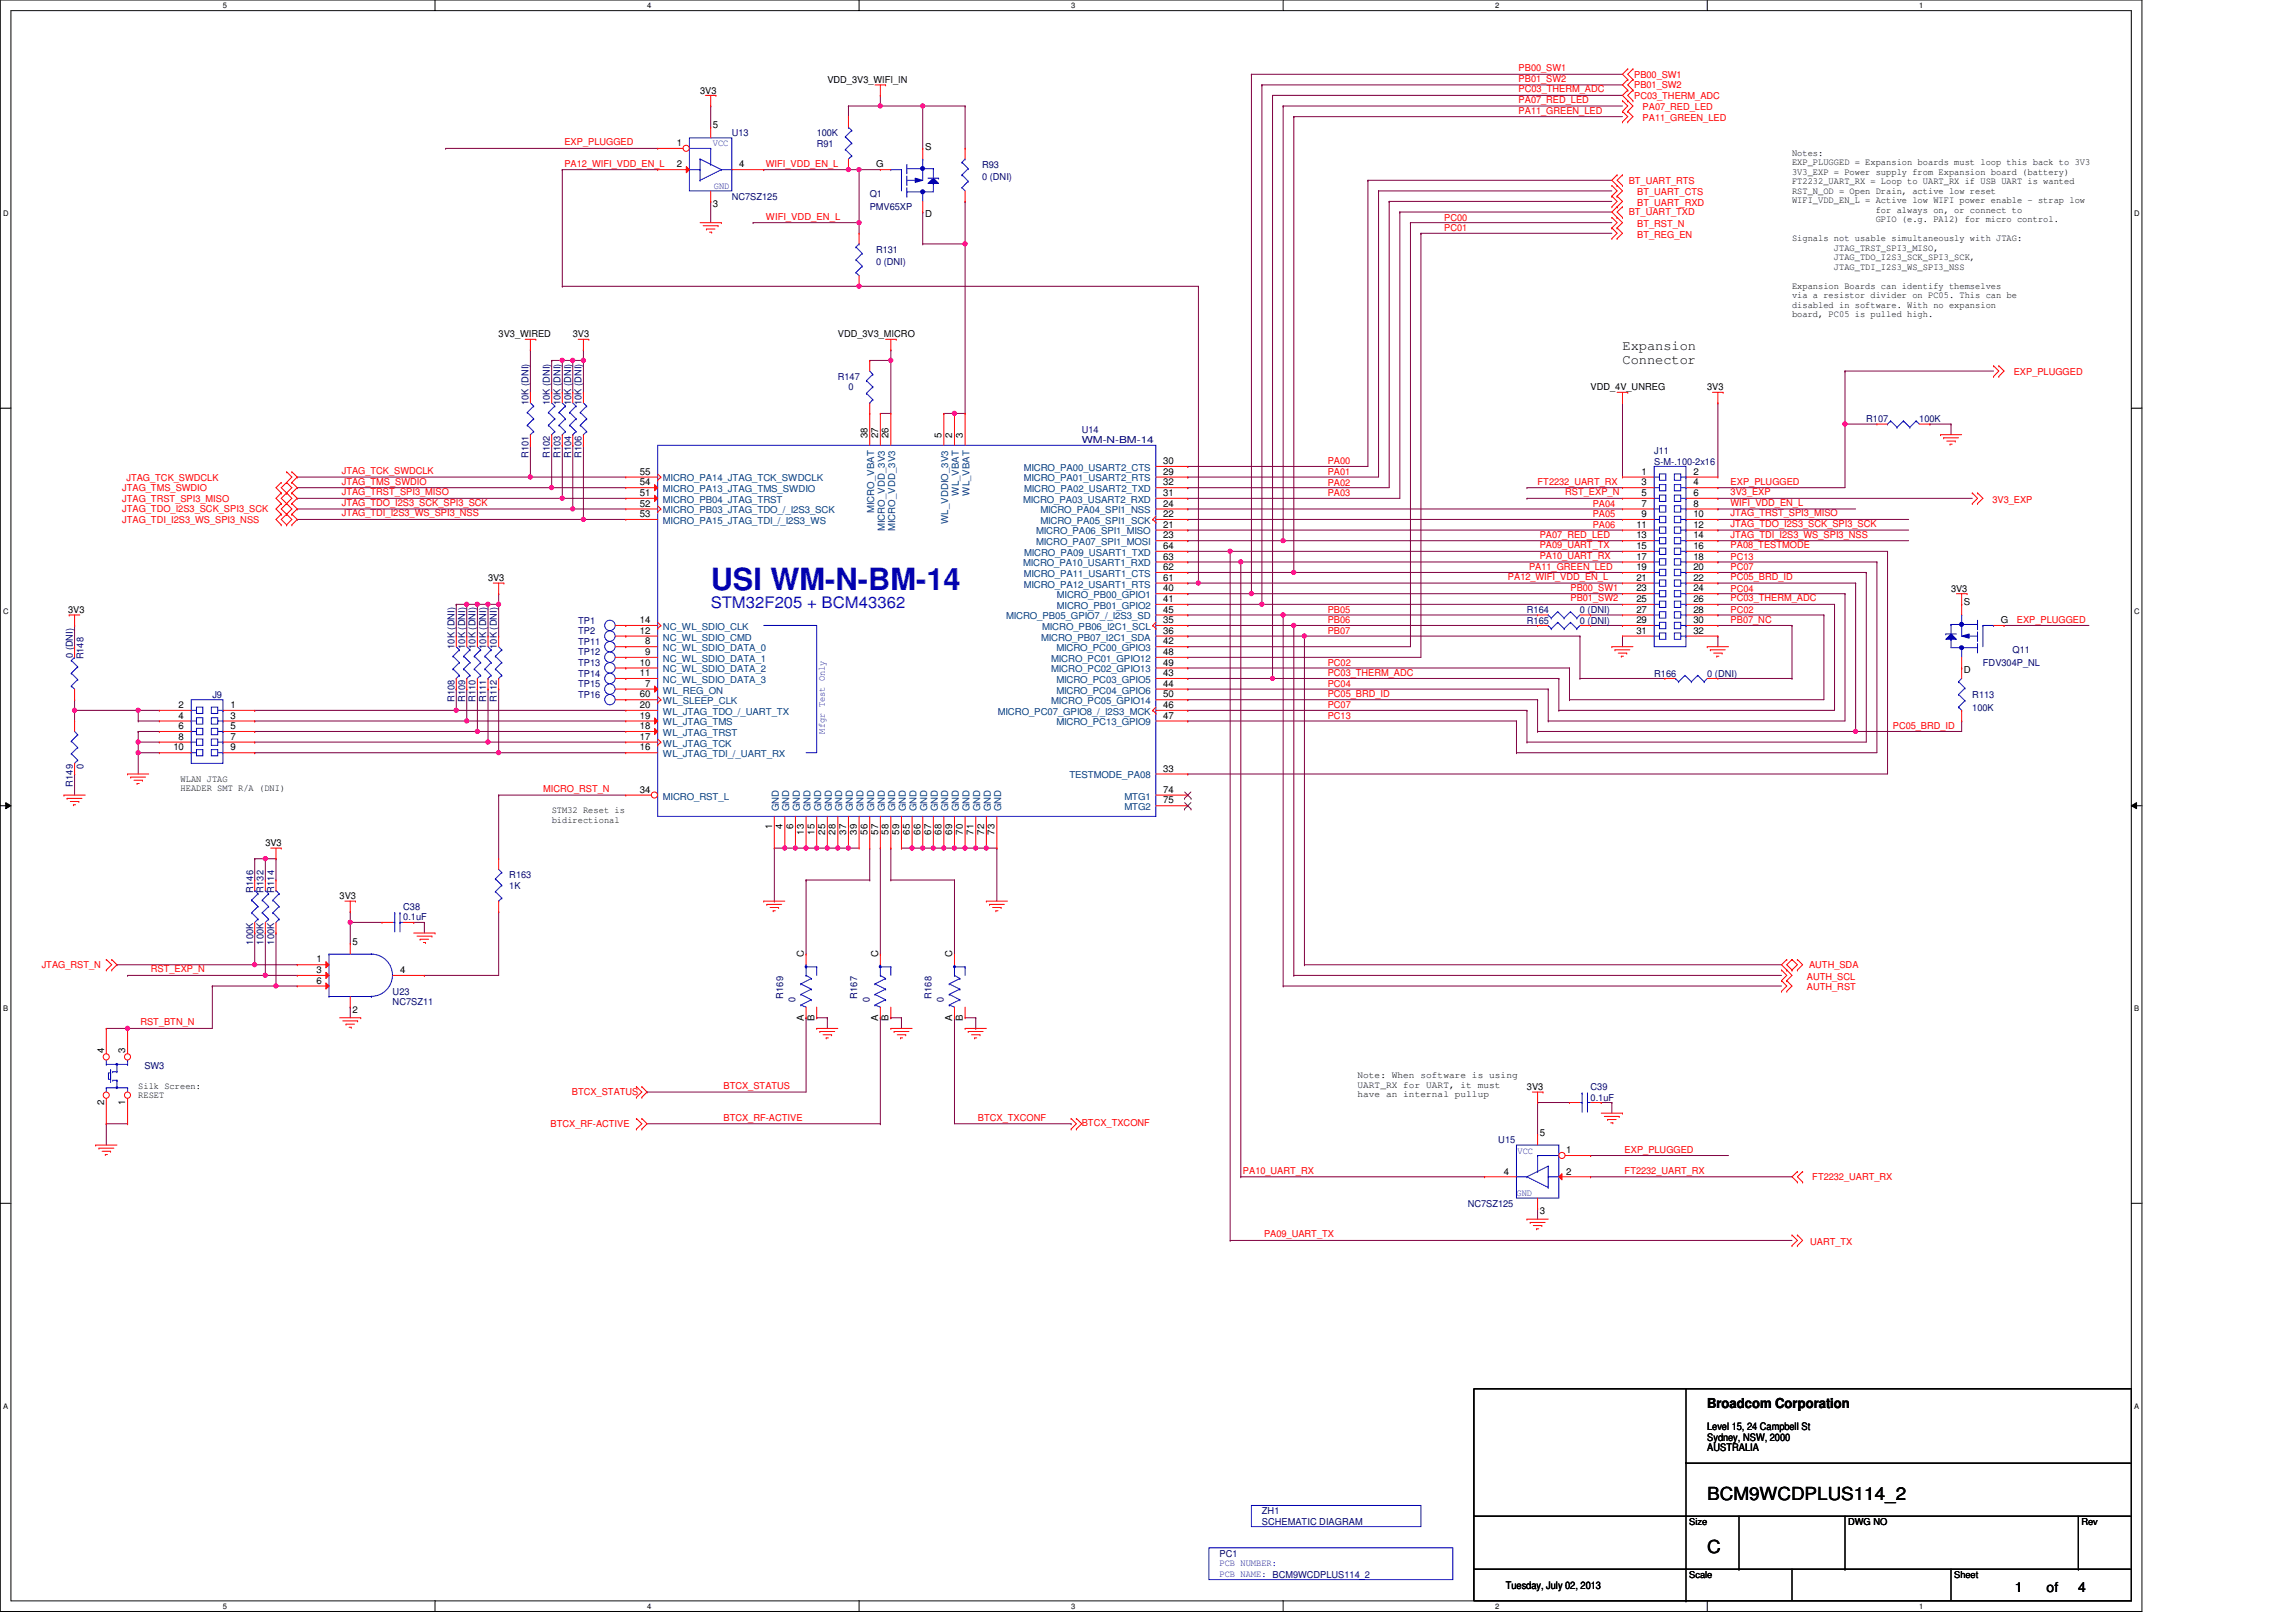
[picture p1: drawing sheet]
<svg xmlns="http://www.w3.org/2000/svg" width="297mm" height="210mm" viewBox="0 0 297 210" stroke-linecap="round" stroke-linejoin="round" font-family="sans-serif">
<defs><g id="words">
<text font-size="4" fill="#00f" x="91.9" y="76.4">USI WM-N-BM-14</text>
<g font-size="2.3">
<text x="220.9" y="194.1">BCM9WCDPLUS114_2</text>
<text x="220.9" y="201">C</text>
</g>
<text font-size="2.1" fill="#00f" x="91.9" y="78.7">STM32F205 + BCM43362</text>
<g font-size="1.8">
<text x="209.9" y="45.3">Expansion</text>
<text x="209.9" y="47.1">Connector</text>
<text x="220.9" y="182.2">Broadcom Corporation</text>
<text x="260.6" y="206">1</text>
<text x="264.8" y="206">of</text>
<text x="268.9" y="206">4</text>
</g>
<g font-size="1.4">
<text x="220.9" y="185">Level 15, 24 Campbell St</text>
<text x="220.9" y="186.4">Sydney, NSW, 2000</text>
<text x="220.9" y="187.8">AUSTRALIA</text>
<text x="194.8" y="205.6">Tuesday, July 02, 2013</text>
</g>
<g font-size="1.2">
<text x="107" y="10.7">VDD_3V3_WIFI_IN</text>
<text x="90.6" y="12.1">3V3</text>
<text x="92.2" y="16.6">5</text>
<text x="87.6" y="18.9">1</text>
<text x="87.6" y="21.7">2</text>
<text x="95.6" y="21.7">4</text>
<text x="113.3" y="21.7">G</text>
<text x="119.7" y="19.3">S</text>
<text x="231.8" y="20.2">Notes:</text>
<text x="231.8" y="21.4">EXP_PLUGGED = Expansion boards must loop this back to 3V3</text>
<text x="231.8" y="22.6">3V3_EXP = Power supply from Expansion board (battery)</text>
<text x="231.8" y="23.9">FT2232_UART_RX = Loop to UART_RX if USB UART is wanted</text>
<text x="92.2" y="26.8">3</text>
<text x="119.7" y="28.1">D</text>
<text x="231.8" y="25.1">RST_N_OD = Open Drain, active low reset</text>
<text x="231.8" y="26.3">WIFI_VDD_EN_L = Active low WIFI power enable - strap low</text>
<text x="242.7" y="27.5">for always on, or connect to</text>
<text x="242.7" y="28.8">GPIO (e.g. PA12) for micro control.</text>
<text x="231.8" y="31.2">Signals not usable simultaneously with JTAG:</text>
<text x="237.3" y="32.4">JTAG_TRST_SPI3_MISO,</text>
<text x="237.3" y="33.7">JTAG_TDO_I2S3_SCK_SPI3_SCK,</text>
<text x="237.3" y="34.9">JTAG_TDI_I2S3_WS_SPI3_NSS</text>
<text x="231.8" y="37.4">Expansion Boards can identify themselves</text>
<text x="231.8" y="38.6">via a resistor divider on PC05. This can be</text>
<text x="231.8" y="39.8">disabled in software. With no expansion</text>
<text x="231.8" y="41">board, PC05 is pulled high.</text>
<text x="64.5" y="43.6">3V3_WIRED</text>
<text x="74.1" y="43.6">3V3</text>
<text x="108.4" y="43.6">VDD_3V3_MICRO</text>
<text x="205.8" y="50.5">VDD_4V_UNREG</text>
<text x="220.9" y="50.5">3V3</text>
<text x="112.2" y="56.7" transform="rotate(-90 112.2 56.7)">38</text>
<text x="113.6" y="56.7" transform="rotate(-90 113.6 56.7)">27</text>
<text x="115" y="56.7" transform="rotate(-90 115 56.7)">26</text>
<text x="121.8" y="56.7" transform="rotate(-90 121.8 56.7)">5</text>
<text x="123.2" y="56.7" transform="rotate(-90 123.2 56.7)">2</text>
<text x="124.6" y="56.7" transform="rotate(-90 124.6 56.7)">3</text>
<text x="82.8" y="65.6">52</text>
<text x="82.8" y="64.2">51</text>
<text x="82.8" y="61.4">55</text>
<text x="82.8" y="62.8">54</text>
<text x="150.5" y="60">30</text>
<text x="150.5" y="61.4">29</text>
<text x="150.5" y="64.2">31</text>
<text x="150.5" y="62.8">32</text>
<text x="150.5" y="65.6">24</text>
<text x="212.4" y="61.4">1</text>
<text x="212.4" y="62.8">3</text>
<text x="212.4" y="64.2">5</text>
<text x="212.4" y="65.6">7</text>
<text x="219.1" y="61.4">2</text>
<text x="219.1" y="62.8">4</text>
<text x="219.1" y="64.2">6</text>
<text x="219.1" y="65.6">8</text>
<text x="82.8" y="66.9">53</text>
<text x="150.5" y="68.3">21</text>
<text x="150.5" y="66.9">22</text>
<text x="150.5" y="69.7">23</text>
<text x="150.5" y="71">64</text>
<text x="211.7" y="68.3">11</text>
<text x="211.7" y="69.7">13</text>
<text x="211.7" y="71">15</text>
<text x="212.4" y="66.9">9</text>
<text x="219.1" y="66.9">10</text>
<text x="219.1" y="68.3">12</text>
<text x="219.1" y="69.7">14</text>
<text x="219.1" y="71">16</text>
<text x="63.1" y="75.2">3V3</text>
<text x="150.5" y="77.9">41</text>
<text x="150.5" y="76.5">40</text>
<text x="150.5" y="72.4">63</text>
<text x="150.5" y="75.1">61</text>
<text x="150.5" y="73.8">62</text>
<text x="211.7" y="72.4">17</text>
<text x="211.7" y="73.8">19</text>
<text x="211.7" y="75.1">21</text>
<text x="211.7" y="76.5">23</text>
<text x="211.7" y="77.9">25</text>
<text x="219.1" y="72.4">18</text>
<text x="219.1" y="73.8">20</text>
<text x="219.1" y="75.1">22</text>
<text x="219.1" y="76.5">24</text>
<text x="219.1" y="77.9">26</text>
<text x="252.4" y="76.6">3V3</text>
<text x="8.8" y="79.3">3V3</text>
<text x="82.8" y="82">12</text>
<text x="82.8" y="80.6">14</text>
<text x="83.5" y="83.4">8</text>
<text x="150.5" y="83.4">42</text>
<text x="150.5" y="82">36</text>
<text x="150.5" y="80.6">35</text>
<text x="150.5" y="79.3">45</text>
<text x="211.7" y="79.3">27</text>
<text x="211.7" y="80.6">29</text>
<text x="211.7" y="82">31</text>
<text x="219.1" y="79.3">28</text>
<text x="219.1" y="80.6">30</text>
<text x="219.1" y="82">32</text>
<text x="254.1" y="78.3">S</text>
<text x="258.9" y="80.6">G</text>
<text x="82.8" y="87.5">11</text>
<text x="82.8" y="86.1">10</text>
<text x="83.5" y="84.8">9</text>
<text x="83.5" y="88.9">7</text>
<text x="150.5" y="87.5">43</text>
<text x="150.5" y="88.9">44</text>
<text x="150.5" y="86.1">49</text>
<text x="150.5" y="84.8">48</text>
<text x="254.1" y="87.1">D</text>
<text x="23.1" y="91.6">2</text>
<text x="23.1" y="93">4</text>
<text x="23.1" y="94.3">6</text>
<text x="23.1" y="95.7">8</text>
<text x="29.8" y="91.6">1</text>
<text x="29.8" y="93">3</text>
<text x="29.8" y="94.3">5</text>
<text x="29.8" y="95.7">7</text>
<text x="82.8" y="95.7">17</text>
<text x="82.8" y="93">19</text>
<text x="82.8" y="91.6">20</text>
<text x="82.8" y="94.3">18</text>
<text x="82.8" y="90.2">60</text>
<text x="150.5" y="93">47</text>
<text x="150.5" y="91.6">46</text>
<text x="150.5" y="90.2">50</text>
<text x="22.4" y="97.1">10</text>
<text x="23.4" y="101.1">WLAN JTAG</text>
<text x="29.8" y="97.1">9</text>
<text x="82.8" y="97.1">16</text>
<text x="150.5" y="99.8">33</text>
<text x="23.4" y="102.3">HEADER SMT R/A (DNI)</text>
<text x="71.4" y="105.2">STM32 Reset is</text>
<text x="71.4" y="106.4">bidirectional</text>
<text x="82.8" y="102.6">34</text>
<text x="99.9" y="107.3" transform="rotate(-90 99.9 107.3)">1</text>
<text x="101.2" y="107.3" transform="rotate(-90 101.2 107.3)">4</text>
<text x="102.6" y="107.3" transform="rotate(-90 102.6 107.3)">6</text>
<text x="104" y="108" transform="rotate(-90 104 108)">13</text>
<text x="105.4" y="108" transform="rotate(-90 105.4 108)">15</text>
<text x="106.7" y="108" transform="rotate(-90 106.7 108)">25</text>
<text x="108.1" y="108" transform="rotate(-90 108.1 108)">28</text>
<text x="109.5" y="108" transform="rotate(-90 109.5 108)">37</text>
<text x="110.8" y="108" transform="rotate(-90 110.8 108)">39</text>
<text x="112.2" y="108" transform="rotate(-90 112.2 108)">56</text>
<text x="113.6" y="108" transform="rotate(-90 113.6 108)">57</text>
<text x="115" y="108" transform="rotate(-90 115 108)">58</text>
<text x="116.3" y="108" transform="rotate(-90 116.3 108)">59</text>
<text x="117.7" y="108" transform="rotate(-90 117.7 108)">65</text>
<text x="119.1" y="108" transform="rotate(-90 119.1 108)">66</text>
<text x="120.5" y="108" transform="rotate(-90 120.5 108)">67</text>
<text x="121.8" y="108" transform="rotate(-90 121.8 108)">68</text>
<text x="123.2" y="108" transform="rotate(-90 123.2 108)">69</text>
<text x="124.6" y="108" transform="rotate(-90 124.6 108)">70</text>
<text x="125.9" y="108" transform="rotate(-90 125.9 108)">71</text>
<text x="127.3" y="108" transform="rotate(-90 127.3 108)">72</text>
<text x="128.7" y="108" transform="rotate(-90 128.7 108)">73</text>
<text x="150.5" y="102.6">74</text>
<text x="150.5" y="103.9">75</text>
<text x="34.3" y="109.5">3V3</text>
<text x="43.9" y="116.3">3V3</text>
<text x="40.9" y="124.5">1</text>
<text x="40.9" y="125.9">3</text>
<text x="45.6" y="122.2">5</text>
<text x="51.7" y="125.9">4</text>
<text x="104" y="123.9" transform="rotate(-90 104 123.9)">C</text>
<text x="113.6" y="123.9" transform="rotate(-90 113.6 123.9)">C</text>
<text x="123.2" y="123.9" transform="rotate(-90 123.2 123.9)">C</text>
<text x="40.9" y="127.3">6</text>
<text x="45.6" y="131">2</text>
<text x="13.5" y="136.2" transform="rotate(-90 13.5 136.2)">4</text>
<text x="16.2" y="136.2" transform="rotate(-90 16.2 136.2)">3</text>
<text x="104" y="132.1" transform="rotate(-90 104 132.1)">A</text>
<text x="105.4" y="132.1" transform="rotate(-90 105.4 132.1)">B</text>
<text x="113.6" y="132.1" transform="rotate(-90 113.6 132.1)">A</text>
<text x="115" y="132.1" transform="rotate(-90 115 132.1)">B</text>
<text x="123.2" y="132.1" transform="rotate(-90 123.2 132.1)">A</text>
<text x="124.6" y="132.1" transform="rotate(-90 124.6 132.1)">B</text>
<text x="13.5" y="142.9" transform="rotate(-90 13.5 142.9)">2</text>
<text x="16.2" y="142.9" transform="rotate(-90 16.2 142.9)">1</text>
<text x="17.9" y="140.9">Silk Screen:</text>
<text x="17.9" y="142.1">RESET</text>
<text x="175.6" y="139.5">Note: When software is using</text>
<text x="175.6" y="140.7">UART_RX for UART, it must</text>
<text x="175.6" y="142">have an internal pullup</text>
<text x="197.5" y="141">3V3</text>
<text x="199.2" y="146.9">5</text>
<text x="202.6" y="149.2">1</text>
<text x="194.6" y="152">4</text>
<text x="202.6" y="152">2</text>
<text x="199.2" y="157.1">3</text>
<text x="218.5" y="197.3">Size</text>
<text x="239.1" y="197.3">DWG NO</text>
<text x="269.3" y="197.3">Rev</text>
<text x="218.5" y="204.1">Scale</text>
<text x="252.8" y="204.1">Sheet</text>
</g>
<g font-size="1.2" fill="#f00">
<text x="196.5" y="9.2">PB00_SW1</text>
<text x="196.5" y="10.6">PB01_SW2</text>
<text x="196.5" y="12">PC03_THERM_ADC</text>
<text x="211.4" y="10">PB00_SW1</text>
<text x="211.4" y="11.4">PB01_SW2</text>
<text x="196.5" y="13.3">PA07_RED_LED</text>
<text x="196.5" y="14.7">PA11_GREEN_LED</text>
<text x="211.4" y="12.8">PC03_THERM_ADC</text>
<text x="212.5" y="15.7">PA11_GREEN_LED</text>
<text x="212.5" y="14.3">PA07_RED_LED</text>
<text x="73" y="18.8">EXP_PLUGGED</text>
<text x="73" y="21.6">PA12_WIFI_VDD_EN_L</text>
<text x="99.1" y="21.6">WIFI_VDD_EN_L</text>
<text x="210.7" y="23.7">BT_UART_RTS</text>
<text x="99.1" y="28.4">WIFI_VDD_EN_L</text>
<text x="186.9" y="28.5">PC00</text>
<text x="186.9" y="29.9">PC01</text>
<text x="210.7" y="27.9">BT_UART_TXD</text>
<text x="211.8" y="29.4">BT_RST_N</text>
<text x="211.8" y="26.6">BT_UART_RXD</text>
<text x="211.8" y="25.3">BT_UART_CTS</text>
<text x="211.8" y="30.8">BT_REG_EN</text>
<text x="260.5" y="48.6">EXP_PLUGGED</text>
<text x="15.8" y="63.5">JTAG_TMS_SWDIO</text>
<text x="15.8" y="64.9">JTAG_TRST_SPI3_MISO</text>
<text x="16.4" y="62.2">JTAG_TCK_SWDCLK</text>
<text x="44.2" y="61.3">JTAG_TCK_SWDCLK</text>
<text x="44.2" y="64.1">JTAG_TRST_SPI3_MISO</text>
<text x="44.2" y="62.7">JTAG_TMS_SWDIO</text>
<text x="44.2" y="65.5">JTAG_TDO_I2S3_SCK_SPI3_SCK</text>
<text x="171.8" y="62.8">PA02</text>
<text x="171.8" y="60.1">PA00</text>
<text x="171.8" y="61.4">PA01</text>
<text x="171.8" y="64.2">PA03</text>
<text x="198.9" y="62.7">FT2232_UART_RX</text>
<text x="202.5" y="64.1">RST_EXP_N</text>
<text x="206.1" y="65.6">PA04</text>
<text x="223.9" y="62.7">EXP_PLUGGED</text>
<text x="223.9" y="64.1">3V3_EXP</text>
<text x="223.9" y="65.5">WIFI_VDD_EN_L</text>
<text x="257.8" y="65">3V3_EXP</text>
<text x="15.8" y="66.3">JTAG_TDO_I2S3_SCK_SPI3_SCK</text>
<text x="15.8" y="67.6">JTAG_TDI_I2S3_WS_SPI3_NSS</text>
<text x="44.2" y="66.8">JTAG_TDI_I2S3_WS_SPI3_NSS</text>
<text x="199.2" y="69.6">PA07_RED_LED</text>
<text x="199.2" y="71">PA09_UART_TX</text>
<text x="206.1" y="66.9">PA05</text>
<text x="206.1" y="68.3">PA06</text>
<text x="223.9" y="69.6">JTAG_TDI_I2S3_WS_SPI3_NSS</text>
<text x="223.9" y="68.2">JTAG_TDO_I2S3_SCK_SPI3_SCK</text>
<text x="223.9" y="66.8">JTAG_TRST_SPI3_MISO</text>
<text x="223.9" y="71">PA08_TESTMODE</text>
<text x="195.1" y="75.1">PA12_WIFI_VDD_EN_L</text>
<text x="197.8" y="73.7">PA11_GREEN_LED</text>
<text x="199.2" y="72.3">PA10_UART_RX</text>
<text x="203.2" y="76.4">PB00_SW1</text>
<text x="203.2" y="77.8">PB01_SW2</text>
<text x="223.9" y="77.8">PC03_THERM_ADC</text>
<text x="223.9" y="76.5">PC04</text>
<text x="223.9" y="75.1">PC05_BRD_ID</text>
<text x="223.9" y="73.8">PC07</text>
<text x="223.9" y="72.4">PC13</text>
<text x="171.8" y="79.3">PB05</text>
<text x="171.8" y="82">PB07</text>
<text x="171.8" y="80.6">PB06</text>
<text x="223.9" y="79.3">PC02</text>
<text x="223.9" y="80.5">PB07_NC</text>
<text x="260.9" y="80.5">EXP_PLUGGED</text>
<text x="171.8" y="86.1">PC02</text>
<text x="171.8" y="87.4">PC03_THERM_ADC</text>
<text x="171.8" y="88.9">PC04</text>
<text x="171.8" y="90.1">PC05_BRD_ID</text>
<text x="171.8" y="91.6">PC07</text>
<text x="171.8" y="93">PC13</text>
<text x="244.9" y="94.3">PC05_BRD_ID</text>
<text x="70.3" y="102.5">MICRO_RST_N</text>
<text x="5.4" y="125.3">JTAG_RST_N</text>
<text x="19.5" y="125.8">RST_EXP_N</text>
<text x="234" y="125.3">AUTH_SDA</text>
<text x="233.8" y="126.8">AUTH_SCL</text>
<text x="233.8" y="128.1">AUTH_RST</text>
<text x="18.2" y="132.7">RST_BTN_N</text>
<text x="74" y="141.7">BTCX_STATUS</text>
<text x="93.6" y="140.9">BTCX_STATUS</text>
<text x="71.2" y="145.8">BTCX_RF-ACTIVE</text>
<text x="93.6" y="145">BTCX_RF-ACTIVE</text>
<text x="126.5" y="145">BTCX_TXCONF</text>
<text x="140" y="145.7">BTCX_TXCONF</text>
<text x="210.2" y="149.1">EXP_PLUGGED</text>
<text x="160.8" y="151.9">PA10_UART_RX</text>
<text x="210.2" y="151.9">FT2232_UART_RX</text>
<text x="234.5" y="152.7">FT2232_UART_RX</text>
<text x="163.5" y="160.1">PA09_UART_TX</text>
<text x="234.2" y="161.1">UART_TX</text>
</g>
<g font-size="1.2" fill="#000080">
<text x="94.7" y="17.6">U13</text>
<text x="105.7" y="17.6">100K</text>
<text x="105.7" y="19">R91</text>
<text x="127.1" y="21.7">R93</text>
<text x="127.1" y="23.3">0 (DNI)</text>
<text x="94.7" y="25.8">NC7SZ125</text>
<text x="112.5" y="25.5">Q1</text>
<text x="112.5" y="27.2">PMV65XP</text>
<text x="113.3" y="32.7">R131</text>
<text x="113.3" y="34.3">0 (DNI)</text>
<text x="68.4" y="52.4" transform="rotate(-90 68.4 52.4)">10K (DNI)</text>
<text x="71.1" y="52.4" transform="rotate(-90 71.1 52.4)">10K (DNI)</text>
<text x="72.5" y="52.4" transform="rotate(-90 72.5 52.4)">10K (DNI)</text>
<text x="73.9" y="52.4" transform="rotate(-90 73.9 52.4)">10K (DNI)</text>
<text x="75.2" y="52.4" transform="rotate(-90 75.2 52.4)">10K (DNI)</text>
<text x="108.4" y="49.1">R147</text>
<text x="109.8" y="50.5">0</text>
<text x="68.4" y="59.3" transform="rotate(-90 68.4 59.3)">R101</text>
<text x="71.1" y="59.3" transform="rotate(-90 71.1 59.3)">R102</text>
<text x="72.5" y="59.3" transform="rotate(-90 72.5 59.3)">R103</text>
<text x="73.9" y="59.3" transform="rotate(-90 73.9 59.3)">R104</text>
<text x="75.2" y="59.3" transform="rotate(-90 75.2 59.3)">R106</text>
<text x="140" y="56">U14</text>
<text x="140" y="57.4">WM-N-BM-14</text>
<text x="214" y="58.7">J11</text>
<text x="241.4" y="54.6">R107</text>
<text x="248.3" y="54.6">100K</text>
<text x="214" y="60.1">S-M-.100-2x16</text>
<text x="58.8" y="83.9" transform="rotate(-90 58.8 83.9)">10K (DNI)</text>
<text x="60.2" y="83.9" transform="rotate(-90 60.2 83.9)">10K (DNI)</text>
<text x="61.5" y="83.9" transform="rotate(-90 61.5 83.9)">10K (DNI)</text>
<text x="62.9" y="83.9" transform="rotate(-90 62.9 83.9)">10K (DNI)</text>
<text x="64.3" y="83.9" transform="rotate(-90 64.3 83.9)">10K (DNI)</text>
<text x="74.8" y="80.7">TP1</text>
<text x="74.8" y="83.4">TP11</text>
<text x="74.8" y="82">TP2</text>
<text x="197.5" y="80.7">R165</text>
<text x="197.5" y="79.3">R164</text>
<text x="204.4" y="80.7">0 (DNI)</text>
<text x="204.4" y="79.3">0 (DNI)</text>
<text x="9.4" y="85.2" transform="rotate(-90 9.4 85.2)">0 (DNI)</text>
<text x="10.8" y="85.3" transform="rotate(-90 10.8 85.3)">R148</text>
<text x="74.8" y="88.9">TP15</text>
<text x="74.8" y="87.5">TP14</text>
<text x="74.8" y="86.2">TP13</text>
<text x="74.8" y="84.8">TP12</text>
<text x="214" y="87.5">R166</text>
<text x="220.9" y="87.5">0 (DNI)</text>
<text x="256.5" y="86.2">FDV304P_NL</text>
<text x="260.4" y="84.5">Q11</text>
<text x="27.5" y="90.3">J9</text>
<text x="58.8" y="90.8" transform="rotate(-90 58.8 90.8)">R108</text>
<text x="60.2" y="90.8" transform="rotate(-90 60.2 90.8)">R109</text>
<text x="61.5" y="90.8" transform="rotate(-90 61.5 90.8)">R110</text>
<text x="62.9" y="90.8" transform="rotate(-90 62.9 90.8)">R111</text>
<text x="64.3" y="90.8" transform="rotate(-90 64.3 90.8)">R112</text>
<text x="74.8" y="90.3">TP16</text>
<text x="255.2" y="90.3">R113</text>
<text x="255.2" y="91.9">100K</text>
<text x="9.4" y="101.8" transform="rotate(-90 9.4 101.8)">R149</text>
<text x="10.8" y="99.4" transform="rotate(-90 10.8 99.4)">0</text>
<text x="65.9" y="113.6">R163</text>
<text x="32.7" y="115.5" transform="rotate(-90 32.7 115.5)">R146</text>
<text x="34.1" y="115.5" transform="rotate(-90 34.1 115.5)">R132</text>
<text x="35.5" y="115.5" transform="rotate(-90 35.5 115.5)">R114</text>
<text x="52.2" y="117.7">C38</text>
<text x="52.2" y="119.1">0.1uF</text>
<text x="65.9" y="115">1K</text>
<text x="32.7" y="122.2" transform="rotate(-90 32.7 122.2)">100K</text>
<text x="34.1" y="122.2" transform="rotate(-90 34.1 122.2)">100K</text>
<text x="35.5" y="122.2" transform="rotate(-90 35.5 122.2)">100K</text>
<text x="50.8" y="128.7">U23</text>
<text x="50.8" y="130">NC7SZ11</text>
<text x="101.3" y="129.2" transform="rotate(-90 101.3 129.2)">R169</text>
<text x="102" y="128.9" transform="rotate(90 102 128.9)">0</text>
<text x="110.9" y="129.2" transform="rotate(-90 110.9 129.2)">R167</text>
<text x="111.7" y="128.9" transform="rotate(90 111.7 128.9)">0</text>
<text x="120.5" y="129.2" transform="rotate(-90 120.5 129.2)">R168</text>
<text x="121.2" y="128.9" transform="rotate(90 121.2 128.9)">0</text>
<text x="18.7" y="138.3">SW3</text>
<text x="205.8" y="141">C39</text>
<text x="205.8" y="142.4">0.1uF</text>
<text x="193.8" y="147.9">U15</text>
<text x="189.9" y="156.1">NC7SZ125</text>
<text x="163.3" y="195.9">ZH1</text>
<text x="163.3" y="197.3">SCHEMATIC DIAGRAM</text>
<text x="157.8" y="201.4">PC1</text>
</g>
<g font-size="1.2" fill="#00f">
<text x="92.2" y="18.9">VCC</text>
<text x="92.3" y="24.4">GND</text>
<text x="106.7" y="94.9" transform="rotate(-90 106.7 94.9)">Mfgr Test Only</text>
<text x="196.3" y="149.2">VCC</text>
<text x="196.2" y="154.7">GND</text>
<text x="157.8" y="204">PCB NAME: BCM9WCDPLUS114_2</text>
<text x="157.8" y="202.6">PCB NUMBER:</text>
</g>
<g font-size="1.2" fill="#004080">
<text x="85.8" y="65">MICRO_PB04_JTAG_TRST</text>
<text x="85.8" y="62.3">MICRO_PA14_JTAG_TCK_SWDCLK</text>
<text x="85.8" y="63.7">MICRO_PA13_JTAG_TMS_SWDIO</text>
<text x="124.1" y="64.1" transform="rotate(-90 124.1 64.1)">WL_VBAT</text>
<text x="125.4" y="64.1" transform="rotate(-90 125.4 64.1)">WL_VBAT</text>
<text x="132.4" y="65">MICRO_PA03_USART2_RXD</text>
<text x="132.4" y="60.9">MICRO_PA00_USART2_CTS</text>
<text x="132.4" y="62.3">MICRO_PA01_USART2_RTS</text>
<text x="132.5" y="63.7">MICRO_PA02_USART2_TXD</text>
<text x="85.8" y="66.4">MICRO_PB03_JTAG_TDO_/_I2S3_SCK</text>
<text x="85.8" y="67.8">MICRO_PA15_JTAG_TDI_/_I2S3_WS</text>
<text x="113.1" y="66.4" transform="rotate(-90 113.1 66.4)">MICRO_VBAT</text>
<text x="114.5" y="68.7" transform="rotate(-90 114.5 68.7)">MICRO_VDD_3V3</text>
<text x="115.8" y="68.7" transform="rotate(-90 115.8 68.7)">MICRO_VDD_3V3</text>
<text x="122.7" y="67.8" transform="rotate(-90 122.7 67.8)">WL_VDDIO_3V3</text>
<text x="132.5" y="71.9">MICRO_PA09_USART1_TXD</text>
<text x="134" y="69.2">MICRO_PA06_SPI1_MISO</text>
<text x="134" y="70.5">MICRO_PA07_SPI1_MOSI</text>
<text x="134.6" y="67.8">MICRO_PA05_SPI1_SCK</text>
<text x="134.6" y="66.4">MICRO_PA04_SPI1_NSS</text>
<text x="132.4" y="73.3">MICRO_PA10_USART1_RXD</text>
<text x="132.4" y="76">MICRO_PA12_USART1_RTS</text>
<text x="132.4" y="74.6">MICRO_PA11_USART1_CTS</text>
<text x="136.7" y="77.4">MICRO_PB00_GPIO1</text>
<text x="85.8" y="82.9">NC_WL_SDIO_CMD</text>
<text x="85.8" y="81.5">NC_WL_SDIO_CLK</text>
<text x="130.2" y="80.1">MICRO_PB05_GPIO7_/_I2S3_SD</text>
<text x="134.7" y="82.9">MICRO_PB07_I2C1_SDA</text>
<text x="134.8" y="81.5">MICRO_PB06_I2C1_SCL</text>
<text x="136.7" y="78.8">MICRO_PB01_GPIO2</text>
<text x="85.8" y="88.3">NC_WL_SDIO_DATA_3</text>
<text x="85.8" y="87">NC_WL_SDIO_DATA_2</text>
<text x="85.8" y="85.6">NC_WL_SDIO_DATA_1</text>
<text x="85.8" y="84.2">NC_WL_SDIO_DATA_0</text>
<text x="85.8" y="89.7">WL_REG_ON</text>
<text x="136" y="87">MICRO_PC02_GPIO13</text>
<text x="136" y="85.6">MICRO_PC01_GPIO12</text>
<text x="136.7" y="84.2">MICRO_PC00_GPIO3</text>
<text x="136.7" y="88.3">MICRO_PC03_GPIO5</text>
<text x="136.7" y="89.7">MICRO_PC04_GPIO6</text>
<text x="85.8" y="93.9">WL_JTAG_TMS</text>
<text x="85.8" y="92.5">WL_JTAG_TDO_/_UART_TX</text>
<text x="85.8" y="95.2">WL_JTAG_TRST</text>
<text x="85.8" y="91.1">WL_SLEEP_CLK</text>
<text x="129.1" y="92.5">MICRO_PC07_GPIO8_/_I2S3_MCK</text>
<text x="136" y="91.1">MICRO_PC05_GPIO14</text>
<text x="136.7" y="93.9">MICRO_PC13_GPIO9</text>
<text x="85.8" y="98">WL_JTAG_TDI_/_UART_RX</text>
<text x="85.8" y="96.6">WL_JTAG_TCK</text>
<text x="138.3" y="100.7">TESTMODE_PA08</text>
<text x="85.8" y="103.4">MICRO_RST_L</text>
<text x="100.8" y="104.9" transform="rotate(-90 100.8 104.9)">GND</text>
<text x="102.1" y="104.9" transform="rotate(-90 102.1 104.9)">GND</text>
<text x="103.5" y="104.9" transform="rotate(-90 103.5 104.9)">GND</text>
<text x="104.9" y="104.9" transform="rotate(-90 104.9 104.9)">GND</text>
<text x="106.2" y="104.9" transform="rotate(-90 106.2 104.9)">GND</text>
<text x="107.6" y="104.9" transform="rotate(-90 107.6 104.9)">GND</text>
<text x="109" y="104.9" transform="rotate(-90 109 104.9)">GND</text>
<text x="110.3" y="104.9" transform="rotate(-90 110.3 104.9)">GND</text>
<text x="111.7" y="104.9" transform="rotate(-90 111.7 104.9)">GND</text>
<text x="113.1" y="104.9" transform="rotate(-90 113.1 104.9)">GND</text>
<text x="114.5" y="104.9" transform="rotate(-90 114.5 104.9)">GND</text>
<text x="115.8" y="104.9" transform="rotate(-90 115.8 104.9)">GND</text>
<text x="117.2" y="104.9" transform="rotate(-90 117.2 104.9)">GND</text>
<text x="118.6" y="104.9" transform="rotate(-90 118.6 104.9)">GND</text>
<text x="119.9" y="104.9" transform="rotate(-90 119.9 104.9)">GND</text>
<text x="121.3" y="104.9" transform="rotate(-90 121.3 104.9)">GND</text>
<text x="122.7" y="104.9" transform="rotate(-90 122.7 104.9)">GND</text>
<text x="124.1" y="104.9" transform="rotate(-90 124.1 104.9)">GND</text>
<text x="125.4" y="104.9" transform="rotate(-90 125.4 104.9)">GND</text>
<text x="126.8" y="104.9" transform="rotate(-90 126.8 104.9)">GND</text>
<text x="128.2" y="104.9" transform="rotate(-90 128.2 104.9)">GND</text>
<text x="129.5" y="104.9" transform="rotate(-90 129.5 104.9)">GND</text>
<text x="145.5" y="103.4">MTG1</text>
<text x="145.5" y="104.8">MTG2</text>
</g>
<g font-size="1">
<text x="28.8" y="1">5</text>
<text x="83.7" y="1">4</text>
<text x="138.6" y="1">3</text>
<text x="193.4" y="1">2</text>
<text x="248.3" y="1">1</text>
<text x=".4" y="28">D</text>
<text x="276.1" y="28">D</text>
<text x=".4" y="79.4">C</text>
<text x="276.1" y="79.4">C</text>
<text x=".4" y="130.9">B</text>
<text x="276.1" y="130.9">B</text>
<text x=".4" y="182.3">A</text>
<text x="276.1" y="182.3">A</text>
<text x="28.8" y="208.2">5</text>
<text x="83.7" y="208.2">4</text>
<text x="138.6" y="208.2">3</text>
<text x="193.4" y="208.2">2</text>
<text x="248.3" y="208.2">1</text>
</g>
</g></defs>
<path d="M0 0h277.1v208.5h-277.1zM1.4 1.4h274.3v205.7h-274.3z" fill="none" stroke="#000" stroke-width=".13"/>
<g fill="#fff">
<path d="M28.8 .1h.6v1.1h-.6z"/>
<path d="M28.8 207.3h.6v1.1h-.6z"/>
</g>
<path d="M56.3 0v1.4M56.3 207.1v1.4" fill="none" stroke="#000" stroke-width=".13"/>
<g fill="#fff">
<path d="M83.7 .1h.6v1.1h-.6z"/>
<path d="M83.7 207.3h.6v1.1h-.6z"/>
</g>
<path d="M111.1 0v1.4M111.1 207.1v1.4" fill="none" stroke="#000" stroke-width=".13"/>
<g fill="#fff">
<path d="M138.6 .1h.5v1.1h-.5z"/>
<path d="M138.6 207.3h.5v1.1h-.5z"/>
</g>
<path d="M166 0v1.4M166 207.1v1.4" fill="none" stroke="#000" stroke-width=".13"/>
<g fill="#fff">
<path d="M193.4 .1h.6v1.1h-.6z"/>
<path d="M193.4 207.3h.6v1.1h-.6z"/>
</g>
<path d="M220.9 0v1.4M220.9 207.1v1.4" fill="none" stroke="#000" stroke-width=".13"/>
<g fill="#fff">
<path d="M248.3 .1h.6v1.1h-.6z"/>
<path d="M248.3 207.3h.6v1.1h-.6z"/>
<path d="M.4 27.1h.7v1.1h-.7z"/>
<path d="M276.1 27.1h.7v1.1h-.7z"/>
<path d="M.4 78.5h.7v1.1h-.7z"/>
<path d="M276.1 78.5h.7v1.1h-.7z"/>
</g>
<path d="M0 52.8h1.4M275.7 52.8h1.4" fill="none" stroke="#000" stroke-width=".13"/>
<g fill="#fff">
<path d="M.4 130h.7v1.1h-.7z"/>
<path d="M276.1 130h.6v1.1h-.6z"/>
</g>
<path d="M0 104.2h1.4M.7 103.8l.7 .4-.7 .4zM275.7 104.2l.7-.4v.8zM275.7 104.2h1.4" fill="none" stroke="#000" stroke-width=".13"/>
<path d="M.7 103.8l.7 .4-.7 .4zM275.7 104.2l.7-.4v.8z" fill="#000"/>
<g fill="#fff">
<path d="M.4 181.4h.7v1.1h-.7z"/>
<path d="M276.1 181.4h.6v1.1h-.6z"/>
</g>
<path d="M0 155.7h1.4M275.7 155.7h1.4" fill="none" stroke="#000" stroke-width=".13"/>
<path d="M123.5 53.5h.1M123.5 53.5h1.4M68.6 61.7h.1M68.6 61.7h12.4M129 109.7h.1M129 109.7v6.9" fill="none" stroke="#800040" stroke-width=".13"/>
<circle cx="68.6" cy="61.7" r=".27" fill="#f0f"/>
<circle cx="68.6" cy="61.7" r=".27" fill="none" stroke="#f0f" stroke-width=".13"/>
<path d="M71.4 63.1h.1M71.4 63.1h9.6M72.7 64.5h.1M72.7 64.5h8.3M75.5 67.2h.1M75.5 67.2h5.5M16.5 133.1h.1M16.5 133.1h11" fill="none" stroke="#800040" stroke-width=".13"/>
<circle cx="16.5" cy="133" r=".27" fill="#f0f"/>
<circle cx="16.5" cy="133" r=".27" fill="none" stroke="#f0f" stroke-width=".13"/>
<path d="M59 91.9h.1M59 91.9h22M13.8 145.4h.1M13.8 145.4v2.7M13.8 145.4h2.7" fill="none" stroke="#800040" stroke-width=".13"/>
<circle cx="59" cy="91.9" r=".27" fill="#f0f"/>
<circle cx="59" cy="91.9" r=".27" fill="none" stroke="#f0f" stroke-width=".13"/>
<path d="M60.4 93.3h.1M60.4 93.3h20.6" fill="none" stroke="#800040" stroke-width=".13"/>
<circle cx="60.4" cy="93.3" r=".27" fill="#f0f"/>
<circle cx="60.4" cy="93.3" r=".27" fill="none" stroke="#f0f" stroke-width=".13"/>
<path d="M61.8 94.6h.1M61.8 94.6h19.2" fill="none" stroke="#800040" stroke-width=".13"/>
<circle cx="61.7" cy="94.6" r=".27" fill="#f0f"/>
<circle cx="61.7" cy="94.6" r=".27" fill="none" stroke="#f0f" stroke-width=".13"/>
<path d="M63.1 96h.1M63.1 96h17.9" fill="none" stroke="#800040" stroke-width=".13"/>
<circle cx="63.1" cy="96" r=".27" fill="#f0f"/>
<circle cx="63.1" cy="96" r=".27" fill="none" stroke="#f0f" stroke-width=".13"/>
<path d="M64.5 97.4h.1M64.5 97.4h16.5" fill="none" stroke="#800040" stroke-width=".13"/>
<circle cx="64.5" cy="97.4" r=".27" fill="#f0f"/>
<circle cx="64.5" cy="97.4" r=".27" fill="none" stroke="#f0f" stroke-width=".13"/>
<g fill="none" stroke="#800040" stroke-width=".13">
<path d="M59 78.2h.1M59 78.2h1.4M61.8 78.2h.1M61.8 78.2v4.1M61.8 78.2h1.3M64.5 76.8h.1M64.5 76.8v1.4M33 91.9h.1M33 93.3h.1M33 94.6h.1M33 96h.1M33 97.4h.1"/>
<path d="M59 89.2h.1M59 89.2v2.7h-26M60.4 89.2h.1M60.4 89.2v4.1h-27.4M61.8 89.2h.1M61.8 89.2v5.4h-28.8M63.1 89.2h.1M63.1 89.2v6.8h-30.1M64.5 89.2h.1M64.5 89.2v8.2h-31.5"/>
</g>
<circle cx="61.7" cy="78.2" r=".27" fill="#f0f"/>
<circle cx="61.7" cy="78.2" r=".27" fill="none" stroke="#f0f" stroke-width=".13"/>
<path d="M64.5 78.2h.1M64.5 78.2v4.1" fill="none" stroke="#800040" stroke-width=".13"/>
<circle cx="64.5" cy="78.2" r=".27" fill="#f0f"/>
<circle cx="64.5" cy="78.2" r=".27" fill="none" stroke="#f0f" stroke-width=".13"/>
<path d="M59 78.2h.1M59 78.2v4.1M60.4 78.2h.1M60.4 78.2v4.1" fill="none" stroke="#800040" stroke-width=".13"/>
<circle cx="60.4" cy="78.2" r=".27" fill="#f0f"/>
<circle cx="60.4" cy="78.2" r=".27" fill="none" stroke="#f0f" stroke-width=".13"/>
<path d="M63.1 78.2h.1M63.1 78.2v4.1" fill="none" stroke="#800040" stroke-width=".13"/>
<circle cx="63.1" cy="78.2" r=".27" fill="#f0f"/>
<circle cx="63.1" cy="78.2" r=".27" fill="none" stroke="#f0f" stroke-width=".13"/>
<path d="M63.1 78.2h.1M63.1 78.2h1.4M17.9 91.9h.1M17.9 97.4h.1M17.9 91.9h2.7M17.9 97.4v2.7M17.9 97.4h2.7" fill="none" stroke="#800040" stroke-width=".13"/>
<circle cx="17.9" cy="97.4" r=".27" fill="#f0f"/>
<circle cx="17.9" cy="97.4" r=".27" fill="none" stroke="#f0f" stroke-width=".13"/>
<path d="M60.4 78.2h.1M60.4 78.2h1.4M127.6 109.7h.1M127.6 109.7h1.4M159.1 160.5h.1M159.1 160.5h72.7" fill="none" stroke="#800040" stroke-width=".13"/>
<circle cx="127.6" cy="109.7" r=".27" fill="#f0f"/>
<circle cx="127.6" cy="109.7" r=".27" fill="none" stroke="#f0f" stroke-width=".13"/>
<path d="M111.1 21.9h.1M111.1 21.9h2.8M209.9 52.1h.1M209.9 52.1v9.6M238.7 48h.1M238.7 48v6.9" fill="none" stroke="#800040" stroke-width=".13"/>
<circle cx="238.7" cy="54.9" r=".27" fill="#f0f"/>
<circle cx="238.7" cy="54.9" r=".27" fill="none" stroke="#f0f" stroke-width=".13"/>
<g fill="none" stroke="#800040" stroke-width=".13">
<path d="M238.7 54.9h.1M238.7 48h.1M238.7 54.9v8.2h-16.5M238.7 54.9h4.1M238.7 48h19.2M249.7 54.9h.1M249.7 54.9h2.7M252.4 54.9h.1M252.4 54.9v1.3M155 75.4h.1M155 75.4h54.9M222.2 63.1h.1"/>
<path d="M153.7 80.9h.1M153.7 80.9h13.7"/>
</g>
<circle cx="155" cy="75.4" r=".27" fill="#f0f"/>
<circle cx="155" cy="75.4" r=".27" fill="none" stroke="#f0f" stroke-width=".13"/>
<path d="M109.8 13.7h.1M109.8 13.7v1.4M119.4 13.7h.1M119.4 13.7h5.5" fill="none" stroke="#800040" stroke-width=".13"/>
<circle cx="119.4" cy="13.7" r=".27" fill="#f0f"/>
<circle cx="119.4" cy="13.7" r=".27" fill="none" stroke="#f0f" stroke-width=".13"/>
<path d="M124.9 31.6h.1M124.9 31.6v21.9" fill="none" stroke="#800040" stroke-width=".13"/>
<circle cx="124.8" cy="31.5" r=".27" fill="#f0f"/>
<circle cx="124.8" cy="31.5" r=".27" fill="none" stroke="#f0f" stroke-width=".13"/>
<path d="M111.1 37h.1M111.1 37h43.9" fill="none" stroke="#800040" stroke-width=".13"/>
<circle cx="111.1" cy="37" r=".27" fill="#f0f"/>
<circle cx="111.1" cy="37" r=".27" fill="none" stroke="#f0f" stroke-width=".13"/>
<path d="M113.9 13.7h.1M113.9 13.7h5.5M119.4 13.7h.1M119.4 13.7v5.5M124.9 13.7h.1M124.9 13.7v5.5M119.4 31.6h.1M119.4 27.4h.1M119.4 27.4v4.2M124.9 26.1h.1M124.9 26.1v5.5h-5.5" fill="none" stroke="#800040" stroke-width=".13"/>
<circle cx="113.9" cy="13.7" r=".27" fill="#f0f"/>
<circle cx="113.9" cy="13.7" r=".27" fill="none" stroke="#f0f" stroke-width=".13"/>
<g fill="none" stroke="#800040" stroke-width=".13">
<path d="M109.8 13.7h.1M113.9 12.3h.1M113.9 12.3v1.4h-4.1M161.9 9.6h.1M161.9 9.6h48M163.3 11h.1M163.3 11h46.6M164.6 12.3h.1M164.6 12.3h45.3M166 13.7h.1M166 13.7h43.9M167.4 15.1h.1"/>
<path d="M167.4 15.1h42.5M155 37h.1M155 37v38.4M153.7 63.1h.1M153.7 60.3h.1M153.7 61.7h.1M153.7 64.5h.1M153.7 65.8h.1M153.7 67.2h.1M153.7 68.6h.1M153.7 71.3h.1M153.7 63.1h26"/>
<path d="M153.7 60.3h23.3M153.7 61.7h24.6M153.7 64.5h27.4M153.7 65.8h56.2M153.7 67.2h56.2M153.7 68.6h56.2M153.7 71.3h5.4M160.5 72.7h.1M160.5 72.7h49.4M166 70h.1M166 70h43.9M167.4 74.1h.1"/>
<path d="M167.4 74.1h42.5M153.7 82.3h.1M153.7 82.3h15.1"/>
</g>
<circle cx="167.4" cy="74" r=".27" fill="#f0f"/>
<circle cx="167.4" cy="74" r=".27" fill="none" stroke="#f0f" stroke-width=".13"/>
<path d="M161.9 76.8h.1M161.9 76.8h48" fill="none" stroke="#800040" stroke-width=".13"/>
<circle cx="161.9" cy="76.8" r=".27" fill="#f0f"/>
<circle cx="161.9" cy="76.8" r=".27" fill="none" stroke="#f0f" stroke-width=".13"/>
<path d="M163.3 78.2h.1M163.3 78.2h46.6" fill="none" stroke="#800040" stroke-width=".13"/>
<circle cx="163.2" cy="78.2" r=".27" fill="#f0f"/>
<circle cx="163.2" cy="78.2" r=".27" fill="none" stroke="#f0f" stroke-width=".13"/>
<g fill="none" stroke="#800040" stroke-width=".13">
<path d="M182.5 28.8h.1M182.5 28.8v54.9h-28.8M183.8 30.2h.1M183.8 30.2v54.8h-30.1M160.5 72.7h.1M160.5 72.7v79.6M166 79.6h.1M166 79.6h32.9M222.2 79.6h.1M222.2 79.6h13.8M236 79.6h.1M236 79.6v10.9h-33"/>
<path d="M153.7 83.7h.1M153.7 85h.1M153.7 86.4h.1M153.7 86.4h49.3M203 86.4h.1M203 90.5h.1M203 86.4v4.1"/>
</g>
<circle cx="160.5" cy="72.7" r=".27" fill="#f0f"/>
<circle cx="160.5" cy="72.7" r=".27" fill="none" stroke="#f0f" stroke-width=".13"/>
<path d="M153.7 72.7h.1M153.7 72.7h6.8M159.1 71.3h.1M159.1 71.3v89.2" fill="none" stroke="#800040" stroke-width=".13"/>
<circle cx="159.1" cy="71.3" r=".27" fill="#f0f"/>
<circle cx="159.1" cy="71.3" r=".27" fill="none" stroke="#f0f" stroke-width=".13"/>
<path d="M222.2 52.1h.1M222.2 52.1v9.6M159.1 71.3h.1M159.1 71.3h50.8M168.8 82.3h.1M168.8 82.3v42.5" fill="none" stroke="#800040" stroke-width=".13"/>
<circle cx="168.7" cy="82.3" r=".27" fill="#f0f"/>
<circle cx="168.7" cy="82.3" r=".27" fill="none" stroke="#f0f" stroke-width=".13"/>
<g fill="none" stroke="#800040" stroke-width=".13">
<path d="M222.2 78.2h.1M222.2 76.8h.1M222.2 78.2h15.1M222.2 76.8h16.5M237.3 78.2h.1M237.3 78.2v13.7h-35.6M238.7 76.8h.1M238.7 76.8v16.5h-38.4M153.7 89.2h.1M153.7 90.5h.1M153.7 89.2h46.6M153.7 90.5h45.2"/>
<path d="M164.6 87.8h.1M164.6 87.8h37.1M198.9 90.5h.1M198.9 94.6h.1M198.9 90.5v4.1M198.9 94.6h41.2M200.3 89.2h.1M200.3 93.3h.1M200.3 89.2v4.1M201.7 87.8h.1M201.7 91.9h.1M201.7 87.8v4.1"/>
<path d="M209.9 82.3h.1M209.9 82.3v1.4M222.2 80.9h.1M222.2 82.3h.1M222.2 80.9h9.6M222.2 82.3v1.4M231.8 80.9h.1M231.8 80.9v6.9"/>
</g>
<circle cx="240.1" cy="94.6" r=".27" fill="#f0f"/>
<circle cx="240.1" cy="94.6" r=".27" fill="none" stroke="#f0f" stroke-width=".13"/>
<g fill="none" stroke="#800040" stroke-width=".13">
<path d="M68.6 45.3h.1M68.6 57.6h.1M68.6 45.3v5.5M68.6 57.6v4.1M71.4 57.6h.1M71.4 57.6v5.5M72.7 57.6h.1M72.7 57.6v6.9M75.5 57.6h.1M75.5 46.6h.1M75.5 46.6v4.2M75.5 57.6v9.6"/>
<path d="M153.7 75.4h.1M153.7 75.4h1.3M197.5 64.5h.1M197.5 64.5h12.4M222.2 75.4h.1M222.2 74.1h.1M222.2 72.7h.1M222.2 70h.1M222.2 68.6h.1M222.2 67.2h.1M222.2 71.3h.1M222.2 75.4h17.9"/>
<path d="M222.2 74.1h19.2M222.2 72.7h20.6M222.2 70h24.7M222.2 68.6h24.7M222.2 67.2h24.7M222.2 71.3h22M241.4 74.1h.1M241.4 74.1v21.9h-43.9M242.8 72.7h.1M242.8 72.7v24.7h-46.6M244.2 71.3h.1M244.2 71.3v28.8h-90.5"/>
<path d="M153.7 91.9h.1M153.7 93.3h.1M153.7 91.9h43.8M153.7 93.3h42.5M196.2 93.3h.1M196.2 97.4h.1M196.2 93.3v4.1M197.5 91.9h.1M197.5 96h.1M197.5 91.9v4.1M153.7 100.1h.1"/>
</g>
<circle cx="75.5" cy="46.6" r=".27" fill="#f0f"/>
<circle cx="75.5" cy="46.6" r=".27" fill="none" stroke="#f0f" stroke-width=".13"/>
<path d="M71.4 46.6h.1M71.4 46.6h1.3M71.4 46.6v4.2M72.7 46.6h.1M72.7 46.6v4.2M74.1 46.6h.1M74.1 46.6h1.4M38.5 61.7h.1M38.5 67.2h.1M38.5 61.7h30.1M38.5 67.2h37" fill="none" stroke="#800040" stroke-width=".13"/>
<circle cx="75.5" cy="67.2" r=".27" fill="#f0f"/>
<circle cx="75.5" cy="67.2" r=".27" fill="none" stroke="#f0f" stroke-width=".13"/>
<path d="M38.5 64.5h.1M38.5 64.5h34.2M74.1 65.8h.1M74.1 65.8h6.9" fill="none" stroke="#800040" stroke-width=".13"/>
<circle cx="72.7" cy="64.5" r=".27" fill="#f0f"/>
<circle cx="72.7" cy="64.5" r=".27" fill="none" stroke="#f0f" stroke-width=".13"/>
<path d="M38.5 63.1h.1M38.5 63.1h32.9" fill="none" stroke="#800040" stroke-width=".13"/>
<circle cx="71.4" cy="63.1" r=".27" fill="#f0f"/>
<circle cx="71.4" cy="63.1" r=".27" fill="none" stroke="#f0f" stroke-width=".13"/>
<g fill="none" stroke="#800040" stroke-width=".13">
<path d="M57.7 19.2h.1M57.7 19.2h27.4M72.7 21.9h.1M72.7 21.9h12.4M72.7 21.9v15.1M91.9 26.1h.1M91.9 26.1v2.7M115.2 46.6h.1M115.2 46.6v6.9M197.5 63.1h.1M197.5 63.1h12.4M222.2 64.5h.1"/>
<path d="M222.2 64.5h33M160.5 152.3h.1M160.5 152.3h31.6M198.9 156.4h.1M198.9 156.4v1.3M205.8 152.3h.1M205.8 149.5h.1M205.8 152.3h26M205.8 149.5h17.8"/>
</g>
<circle cx="115.2" cy="46.6" r=".27" fill="#f0f"/>
<circle cx="115.2" cy="46.6" r=".27" fill="none" stroke="#f0f" stroke-width=".13"/>
<g fill="none" stroke="#800040" stroke-width=".13">
<path d="M91.9 13.7h.1M91.9 13.7v2.8M74.1 57.6h.1M74.1 57.6v8.2h-35.6M75.5 45.3h.1M75.5 45.3v1.3M113.9 53.5h.1M113.9 53.5h1.3M38.5 65.8h.1M240.1 75.4h.1M240.1 75.4v19.2M240.1 94.6h.1"/>
<path d="M253.8 93.3h.1M253.8 93.3v1.3h-13.7M259.3 80.9h.1M259.3 80.9h11"/>
</g>
<circle cx="74.1" cy="65.8" r=".27" fill="#f0f"/>
<circle cx="74.1" cy="65.8" r=".27" fill="none" stroke="#f0f" stroke-width=".13"/>
<path d="M74.1 46.6h.1M74.1 46.6v4.2" fill="none" stroke="#800040" stroke-width=".13"/>
<circle cx="74.1" cy="46.6" r=".27" fill="#f0f"/>
<circle cx="74.1" cy="46.6" r=".27" fill="none" stroke="#f0f" stroke-width=".13"/>
<path d="M72.7 46.6h.1M72.7 46.6h1.4" fill="none" stroke="#800040" stroke-width=".13"/>
<circle cx="72.7" cy="46.6" r=".27" fill="#f0f"/>
<circle cx="72.7" cy="46.6" r=".27" fill="none" stroke="#f0f" stroke-width=".13"/>
<path d="M98.8 21.9h.1M98.8 21.9h11M111.1 28.8h.1M111.1 28.8v1.4" fill="none" stroke="#800040" stroke-width=".13"/>
<circle cx="109.8" cy="21.9" r=".27" fill="#f0f"/>
<circle cx="109.8" cy="21.9" r=".27" fill="none" stroke="#f0f" stroke-width=".13"/>
<path d="M97.4 28.8h.1M97.4 28.8h13.7M109.8 21.9h.1M109.8 21.9h1.3M17.9 96h.1M17.9 96h2.7" fill="none" stroke="#800040" stroke-width=".13"/>
<circle cx="17.9" cy="96" r=".27" fill="#f0f"/>
<circle cx="17.9" cy="96" r=".27" fill="none" stroke="#f0f" stroke-width=".13"/>
<path d="M72.7 37h.1M72.7 37h38.4M111.1 21.9h.1M111.1 21.9v6.9M17.9 96h.1M17.9 96v1.4" fill="none" stroke="#800040" stroke-width=".13"/>
<circle cx="111.1" cy="28.8" r=".27" fill="#f0f"/>
<circle cx="111.1" cy="28.8" r=".27" fill="none" stroke="#f0f" stroke-width=".13"/>
<circle cx="111.1" cy="21.9" r=".27" fill="#f0f"/>
<circle cx="111.1" cy="21.9" r=".27" fill="none" stroke="#f0f" stroke-width=".13"/>
<g fill="none" stroke="#800040" stroke-width=".13">
<path d="M45.3 119.3h.1M45.3 119.3h4.1M45.3 119.3v2.8M53.5 119.3h.1M53.5 119.3h1.4M54.9 119.3h.1M54.9 119.3v1.4M64.5 102.9h.1M64.5 118h.1M64.5 102.9h16.5M64.5 118v8.2h-9.6M13.8 133.1h.1"/>
<path d="M13.8 133.1h2.7M15.1 124.8h.1M15.1 124.8h17.9M27.5 127.6h.1M27.5 127.6v5.5M35.7 127.6h.1M35.7 127.6h2.8M45.3 130.3h.1M45.3 130.3v1.4M54.9 126.2h.1M198.9 142.6h.1M198.9 142.6h4.1"/>
<path d="M198.9 142.6v4.2M207.2 142.6h.1M207.2 142.6h1.3M208.5 142.6h.1M208.5 142.6v1.4"/>
</g>
<circle cx="35.7" cy="127.6" r=".27" fill="#f0f"/>
<circle cx="35.7" cy="127.6" r=".27" fill="none" stroke="#f0f" stroke-width=".13"/>
<path d="M34.3 126.2h.1M34.3 126.2h4.2" fill="none" stroke="#800040" stroke-width=".13"/>
<circle cx="34.3" cy="126.2" r=".27" fill="#f0f"/>
<circle cx="34.3" cy="126.2" r=".27" fill="none" stroke="#f0f" stroke-width=".13"/>
<path d="M17.9 94.6h.1M17.9 93.3h.1M17.9 91.9h.1M17.9 94.6h2.7M17.9 91.9v1.4M17.9 94.6v1.4M17.9 93.3h2.7" fill="none" stroke="#800040" stroke-width=".13"/>
<circle cx="17.9" cy="91.9" r=".27" fill="#f0f"/>
<circle cx="17.9" cy="91.9" r=".27" fill="none" stroke="#f0f" stroke-width=".13"/>
<path d="M102.9 109.7h.1M102.9 109.7h1.4M105.7 109.7h.1M105.7 109.7h1.3M122.1 109.7h.1M122.1 109.7h1.4M16.5 126.2h.1M34.3 120.7h.1M34.3 120.7v5.5h-17.8" fill="none" stroke="#800040" stroke-width=".13"/>
<circle cx="123.5" cy="109.7" r=".27" fill="#f0f"/>
<circle cx="123.5" cy="109.7" r=".27" fill="none" stroke="#f0f" stroke-width=".13"/>
<circle cx="122.1" cy="109.7" r=".27" fill="#f0f"/>
<circle cx="122.1" cy="109.7" r=".27" fill="none" stroke="#f0f" stroke-width=".13"/>
<path d="M101.5 109.7h.1M101.5 109.7h1.4" fill="none" stroke="#800040" stroke-width=".13"/>
<circle cx="102.9" cy="109.7" r=".27" fill="#f0f"/>
<circle cx="102.9" cy="109.7" r=".27" fill="none" stroke="#f0f" stroke-width=".13"/>
<circle cx="101.5" cy="109.7" r=".27" fill="#f0f"/>
<circle cx="101.5" cy="109.7" r=".27" fill="none" stroke="#f0f" stroke-width=".13"/>
<path d="M118 109.7h.1M118 109.7h1.4" fill="none" stroke="#800040" stroke-width=".13"/>
<circle cx="119.4" cy="109.7" r=".27" fill="#f0f"/>
<circle cx="119.4" cy="109.7" r=".27" fill="none" stroke="#f0f" stroke-width=".13"/>
<circle cx="118" cy="109.7" r=".27" fill="#f0f"/>
<circle cx="118" cy="109.7" r=".27" fill="none" stroke="#f0f" stroke-width=".13"/>
<path d="M107 109.7h.1M107 109.7h1.4" fill="none" stroke="#800040" stroke-width=".13"/>
<circle cx="108.4" cy="109.7" r=".27" fill="#f0f"/>
<circle cx="108.4" cy="109.7" r=".27" fill="none" stroke="#f0f" stroke-width=".13"/>
<circle cx="107" cy="109.7" r=".27" fill="#f0f"/>
<circle cx="107" cy="109.7" r=".27" fill="none" stroke="#f0f" stroke-width=".13"/>
<path d="M104.3 109.7h.1M104.3 109.7h1.4" fill="none" stroke="#800040" stroke-width=".13"/>
<circle cx="105.6" cy="109.7" r=".27" fill="#f0f"/>
<circle cx="105.6" cy="109.7" r=".27" fill="none" stroke="#f0f" stroke-width=".13"/>
<circle cx="104.3" cy="109.7" r=".27" fill="#f0f"/>
<circle cx="104.3" cy="109.7" r=".27" fill="none" stroke="#f0f" stroke-width=".13"/>
<path d="M120.8 109.7h.1M120.8 109.7h1.3" fill="none" stroke="#800040" stroke-width=".13"/>
<circle cx="120.7" cy="109.7" r=".27" fill="#f0f"/>
<circle cx="120.7" cy="109.7" r=".27" fill="none" stroke="#f0f" stroke-width=".13"/>
<path d="M108.4 109.7h.1M108.4 109.7h1.4M116.6 109.7h.1M116.6 109.7h1.4M119.4 109.7h.1M119.4 109.7h1.4M124.9 109.7h.1M124.9 109.7h2.7M126.2 109.7h.1" fill="none" stroke="#800040" stroke-width=".13"/>
<circle cx="126.2" cy="109.7" r=".27" fill="#f0f"/>
<circle cx="126.2" cy="109.7" r=".27" fill="none" stroke="#f0f" stroke-width=".13"/>
<path d="M123.5 109.7h.1M123.5 109.7h1.4" fill="none" stroke="#800040" stroke-width=".13"/>
<circle cx="124.8" cy="109.7" r=".27" fill="#f0f"/>
<circle cx="124.8" cy="109.7" r=".27" fill="none" stroke="#f0f" stroke-width=".13"/>
<path d="M122.1 53.5h.1M122.1 53.5h1.4M100.2 109.7h.1M100.2 109.7h1.3" fill="none" stroke="#800040" stroke-width=".13"/>
<circle cx="123.5" cy="53.5" r=".27" fill="#f0f"/>
<circle cx="123.5" cy="53.5" r=".27" fill="none" stroke="#f0f" stroke-width=".13"/>
<path d="M33 120.7h.1M33 124.8h.1M33 120.7v4.1M33 124.8h5.5" fill="none" stroke="#800040" stroke-width=".13"/>
<circle cx="32.9" cy="124.8" r=".27" fill="#f0f"/>
<circle cx="32.9" cy="124.8" r=".27" fill="none" stroke="#f0f" stroke-width=".13"/>
<path d="M33 111.1h.1M33 111.1v2.8M33 111.1h1.3M27.5 127.6h.1M35.7 120.7h.1M35.7 120.7v6.9h-8.2" fill="none" stroke="#800040" stroke-width=".13"/>
<circle cx="34.3" cy="111.1" r=".27" fill="#f0f"/>
<circle cx="34.3" cy="111.1" r=".27" fill="none" stroke="#f0f" stroke-width=".13"/>
<path d="M34.3 111.1h.1M34.3 111.1v2.8M34.3 111.1h1.4M35.7 111.1h.1M35.7 111.1v2.8M45.3 118h.1M45.3 118v1.3" fill="none" stroke="#800040" stroke-width=".13"/>
<circle cx="45.3" cy="119.3" r=".27" fill="#f0f"/>
<circle cx="45.3" cy="119.3" r=".27" fill="none" stroke="#f0f" stroke-width=".13"/>
<path d="M112.5 46.6h.1M115.2 45.3h.1M115.2 45.3v1.3h-2.7M222.2 65.8h.1M222.2 65.8h17.9M9.6 91.9h.1M9.6 91.9v1.4" fill="none" stroke="#800040" stroke-width=".13"/>
<circle cx="9.6" cy="91.9" r=".27" fill="#f0f"/>
<circle cx="9.6" cy="91.9" r=".27" fill="none" stroke="#f0f" stroke-width=".13"/>
<path d="M164.6 12.3h.1M164.6 12.3v75.5M9.6 91.9h.1M9.6 90.5h.1M9.6 80.9h.1M9.6 91.9h8.3M9.6 80.9v2.8M9.6 90.5v1.4M9.6 100.1h.1M9.6 100.1v2.8M64.5 102.9h.1M64.5 102.9v8.2" fill="none" stroke="#800040" stroke-width=".13"/>
<circle cx="164.6" cy="87.8" r=".27" fill="#f0f"/>
<circle cx="164.6" cy="87.8" r=".27" fill="none" stroke="#f0f" stroke-width=".13"/>
<g fill="none" stroke="#800040" stroke-width=".13">
<path d="M161.9 9.6h.1M161.9 9.6v67.2h-8.2M163.3 11h.1M163.3 11v67.2h-9.6M166 13.7h.1M166 13.7v56.3h-12.3M167.4 15.1h.1M167.4 15.1v59h-13.7M177 23.3h.1M177 23.3v37M177 23.3h31.5M178.3 24.7h.1"/>
<path d="M178.3 24.7v37M178.3 24.7h30.2M179.7 26.1h.1M179.7 26.1v37M179.7 26.1h28.8M181.1 27.4h.1M181.1 27.4v37.1M181.1 27.4h27.4M182.5 28.8h.1M182.5 28.8h26M183.8 30.2h.1M183.8 30.2h24.7"/>
<path d="M153.7 78.2h.1M153.7 76.8h.1M153.7 74.1h.1M153.7 70h.1M153.7 87.8h.1M153.7 87.8h10.9M168.8 124.8h.1M168.8 124.8h61.7"/>
</g>
<circle cx="166" cy="69.9" r=".27" fill="#f0f"/>
<circle cx="166" cy="69.9" r=".27" fill="none" stroke="#f0f" stroke-width=".13"/>
<path d="M167.4 80.9h.1M167.4 80.9v45.3" fill="none" stroke="#800040" stroke-width=".13"/>
<circle cx="167.4" cy="80.9" r=".27" fill="#f0f"/>
<circle cx="167.4" cy="80.9" r=".27" fill="none" stroke="#f0f" stroke-width=".13"/>
<path d="M166 79.6h.1M166 79.6v48M167.4 126.2h.1M167.4 126.2h63.1" fill="none" stroke="#800040" stroke-width=".13"/>
<circle cx="166" cy="79.6" r=".27" fill="#f0f"/>
<circle cx="166" cy="79.6" r=".27" fill="none" stroke="#f0f" stroke-width=".13"/>
<g fill="none" stroke="#800040" stroke-width=".13">
<path d="M153.7 79.6h.1M153.7 79.6h12.3M205.8 79.6h.1M205.8 79.6h4.1M167.4 80.9h.1M167.4 80.9h31.5M168.8 82.3h.1M168.8 82.3h35.6M204.4 87.8h.1M204.4 82.3h.1M204.4 87.8h11M204.4 82.3v5.5"/>
<path d="M205.8 80.9h4.1M209.9 80.9h.1M222.2 87.8h9.6M231.8 87.8h.1M100.2 116.6h.1M100.2 109.7v6.9M104.3 113.9h.1M104.3 113.9h8.2M104.3 113.9v9.5M109.8 109.7h.1M109.8 109.7h1.3M112.5 113.9h.1"/>
<path d="M112.5 109.7v4.2M113.9 109.7h.1M113.9 109.7v13.7M115.2 109.7h.1M115.2 113.9h.1M115.2 109.7v4.2M115.2 113.9h8.3M123.5 113.9h.1M123.5 113.9v9.5M104.3 131.7h.1M104.3 131.7v9.6h-20.6M105.7 131.7h.1"/>
<path d="M105.7 131.7h1.3M107 131.7h.1M107 131.7v1.4M113.9 131.7h.1M113.9 131.7v13.7M115.2 131.7h.1M115.2 131.7h1.4M116.6 131.7h.1M116.6 131.7v1.4M123.5 131.7h.1M123.5 131.7v13.7M124.9 131.7h1.3"/>
<path d="M126.2 131.7h.1M126.2 133.1h.1M126.2 131.7v1.4M166 127.6h.1M166 127.6h64.5M83.7 141.3h.1M83.7 145.4h30.2M113.9 145.4h.1"/>
</g>
<circle cx="109.8" cy="109.7" r=".27" fill="#f0f"/>
<circle cx="109.8" cy="109.7" r=".27" fill="none" stroke="#f0f" stroke-width=".13"/>
<path d="M123.5 145.4h15.1M138.6 145.4h.1" fill="none" stroke="#800040" stroke-width=".13"/>
<g fill="none" stroke="#f00" stroke-width=".13">
<path d="M91.2 12.3h1.4M91.9 13.7h.1M91.9 12.3v1.4M92.6 12.3h.1M113.2 11h1.4M113.9 12.3h.1M113.9 11v1.3M114.6 11h.1M209.9 14.4h.1M209.9 15.8h.1M209.9 13h.1M209.9 14.4l.7 .7-.7 .7"/>
<path d="M209.9 13l.7 .7-.7 .7M210.6 14.4h.1M210.6 15.8h.1M210.6 13h.1M210.6 8.9h.1M210.6 10.3h.1M210.6 11.7h.1M210.6 14.4l.7 .7-.7 .7M210.6 13l.7 .7-.7 .7M210.6 8.9l-.7 .7 .7 .7M210.6 10.3l-.7 .7 .7 .7M210.6 11.7l-.7 .6 .7 .7"/>
<path d="M211.3 10.3h.1M211.3 8.9h.1M211.3 11.7h.1M211.3 13h.1M211.3 8.9l-.7 .7 .7 .7M211.3 10.3l-.7 .7 .7 .7M211.3 11.7l-.7 .6 .7 .7M90.6 28.8h2.7M91 29.2h1.9M91.4 29.6h.1M91.4 29.6h1.1M91.8 30h.3"/>
<path d="M92.1 30h.1M92.9 29.2h.1M93.3 28.8h.1M208.5 28.1h.1M208.5 29.5h.1M208.5 30.9h.1M208.5 25.4h.1M208.5 26.8h.1M208.5 24h.1M208.5 28.1l.7 .7-.7 .7M208.5 29.5l.7 .7-.7 .7M208.5 25.4l.7 .7-.7 .7"/>
<path d="M208.5 24l.7 .7-.7 .7M209.2 28.1h.1M209.2 29.5h.1M209.2 30.9h.1M209.2 25.4h.1M209.2 26.8h.1M209.2 24h.1M209.2 22.6h.1M209.2 28.1l.7 .7-.7 .7M209.2 29.5l.7 .7-.7 .7M209.2 25.4l.7 .7-1.4 1.3 .7 .7M209.2 22.6l-.7 .7 1.4 1.4-.7 .7"/>
<path d="M209.9 28.1h.1M209.9 26.8h.1M209.9 24h.1M209.9 22.6h.1M209.9 26.8l-.7 .6 .7 .7M209.9 22.6l-.7 .7 .7 .7M67.9 43.9h1.4M68.6 45.3h.1M68.6 43.9v1.4M69.3 43.9h.1M74.8 43.9h1.4M75.5 45.3h.1"/>
<path d="M75.5 43.9v1.4M76.2 43.9h.1M114.6 43.9h1.3M115.2 45.3h.1M115.2 43.9v1.4M115.9 43.9h.1M209.2 50.8h1.4M209.9 52.1h.1M209.9 50.8v1.3M210.6 50.8h.1M221.5 50.8h1.4M222.2 52.1h.1"/>
<path d="M222.2 50.8v1.3M222.9 50.8h.1M251.1 56.2h.1M251.1 56.2h2.7M251.5 56.6h.1M251.5 56.6h1.9M251.9 57.1h1.1M252.3 57.5h.1M252.3 57.5h.3M253 57.1h.1M257.9 47.3h.1M257.9 48.7h.1"/>
<path d="M257.9 47.3l.7 .7-.7 .7M258.6 47.3h.1M258.6 48.7h.1M258.6 47.3l.7 .7-.7 .7M9 79.6h.1M9 79.6h1.3M9.6 79.6v1.3M36.4 65.2h.1M36.4 66.5h.1M36.4 67.9h.1M36.4 62.4h.1M36.4 63.8h.1"/>
<path d="M36.4 65.2l-.7 .6 .7 .7M36.4 62.4l-.7 .7 .7 .7M36.4 66.5l-.7 .7 .7 .7M36.4 63.8l-.7 .7 .7 .7M37.1 62.4h.1M37.1 61h.1M37.1 65.2h.1M37.1 66.5h.1M37.1 67.9h.1M37.1 63.8h.1M37.1 61l.7 .7-.7 .7M37.1 63.8l.7 .7-1.4 1.3 .7 .7"/>
<path d="M37.1 65.2l.7 .6-.7 .7M37.1 66.5l-.7 .7 .7 .7M37.1 66.5l.7 .7-.7 .7M37.1 62.4l-.7 .7 .7 .7M37.1 62.4l.7 .7-1.4 1.4 .7 .7M37.8 61h.1M37.8 62.4h.1M37.8 66.5h.1M37.8 65.2h.1M37.8 67.9h.1M37.8 63.8h.1M37.8 61l.7 .7-.7 .7"/>
<path d="M37.8 65.2l.7 .6-.7 .7M37.8 66.5l.7 .7-.7 .7M37.8 62.4l.7 .7-.7 .7M37.8 63.8l.7 .7-.7 .7M63.8 75.4h1.4M64.5 76.8h.1M64.5 75.4v1.4M65.2 75.4h.1M253.1 76.8h1.4M253.8 78.2h.1M253.8 76.8v1.4M254.5 76.8h.1"/>
<path d="M255.2 63.8h.1M255.2 65.2h.1M255.2 63.8l.6 .7-.6 .7M255.8 63.8h.1M255.8 65.2h.1M255.8 63.8l.7 .7-.7 .7M9.6 80.9h.1M208.5 83.7h.1M208.5 83.7h2.8M208.9 84.1h.1M208.9 84.1h2M209.4 84.5h1.1"/>
<path d="M209.8 84.9h.1M209.8 84.9h.2M210.5 84.5h.1M220.9 83.7h.1M220.9 83.7h2.7M221.3 84.1h.1M221.3 84.1h1.9M221.7 84.5h1.1M222.1 84.9h.1M222.1 84.9h.3M222.8 84.5h.1M8.3 102.9h.1"/>
<path d="M8.3 102.9h2.7M8.7 103.3h.1M8.7 103.3h1.9M9.1 103.7h1.1M9.5 104.1h.1M9.5 104.1h.3M10.2 103.7h.1M16.5 100.1h.1M16.5 100.1h2.7M16.9 100.5h.1M16.9 100.5h1.9M17.3 100.9h1.1"/>
<path d="M17.7 101.4h.1M17.7 101.4h.3M18.4 100.9h.1M35 109.7h1.4M35.7 111.1h.1M35.7 109.7v1.4M36.4 109.7h.1M44.6 116.6h1.4M45.3 118h.1M45.3 116.6v1.4M46 116.6h.1M98.8 116.6h.1"/>
<path d="M98.8 116.6h2.7M99.2 117h.1M99.2 117h1.9M99.6 117.4h1.1M100 117.8h.1M100 117.8h.3M100.7 117.4h.1M127.6 116.6h.1M127.6 116.6h2.7M128 117h.1M128 117h1.9M128.4 117.4h1.1"/>
<path d="M128.8 117.8h.1M128.8 117.8h.3M129.5 117.4h.1M13.8 125.5h.1M13.8 124.1h.1M13.8 124.1l.7 .7-.7 .7M14.5 124.1h.1M14.5 125.5h.1M14.5 124.1l.6 .7-.6 .7M43.9 131.7h2.8M44.3 132.1h2M44.8 132.5h.1"/>
<path d="M44.8 132.5h1.1M45.2 132.9h.2M45.4 132.9h.1M46.3 132.1h.1M46.7 131.7h.1M53.5 120.7h2.8M54 121.1h1.9M54.4 121.5h.1M54.4 121.5h1.1M54.8 121.9h.3M55.1 121.9h.1M55.9 121.1h.1"/>
<path d="M56.3 120.7h.1M105.7 133.1h.1M105.7 133.1h2.7M106.1 133.5h.1M106.1 133.5h1.9M106.5 133.9h1.1M106.9 134.3h.1M106.9 134.3h.3M107.6 133.9h.1M115.2 133.1h.1M115.2 133.1h2.8M115.7 133.5h.1"/>
<path d="M115.7 133.5h1.9M116.1 133.9h1.1M116.5 134.3h.1M116.5 134.3h.3M117.2 133.9h.1M124.9 133.1h.1M124.9 133.1h2.7M125.3 133.5h.1M125.3 133.5h1.9M125.7 133.9h1.1M126.1 134.3h.1M126.1 134.3h.3"/>
<path d="M126.8 133.9h.1M230.5 125.5h.1M230.5 126.9h.1M230.5 128.2h.1M230.5 125.5l.7 .7-.7 .7M230.5 126.9l.7 .7-.7 .6M231.2 125.5h.1M231.2 124.1h.1M231.2 126.9h.1M231.2 128.2h.1M231.2 125.5l.6 .7-.6 .7M231.2 124.1l-.7 .7 .7 .7"/>
<path d="M231.2 126.9l.6 .7-.6 .6M231.8 124.1h.1M231.8 125.5h.1M231.8 124.1l.7 .7-.7 .7M231.8 124.1l-.6 .7 .6 .7M232.5 124.1h.1M232.5 125.5h.1M232.5 124.1l.7 .7-.7 .7M12.4 148.1h.1M12.4 148.1h2.7M12.8 148.5h.1M12.8 148.5h1.9"/>
<path d="M13.2 148.9h1.1M13.6 149.4h.1M13.6 149.4h.3M14.3 148.9h.1M82.3 142h.1M82.3 140.6h.1M82.3 146.1h.1M82.3 144.7h.1M82.3 140.6l.7 .7-.7 .7M82.3 144.7l.7 .7-.7 .7M83 140.6h.1M83 142h.1"/>
<path d="M83 144.7h.1M83 146.1h.1M83 140.6l.7 .7-.7 .7M83 144.7l.7 .7-.7 .7M138.6 146.1h.1M138.6 144.7h.1M138.6 144.7l.7 .7-.7 .7M139.3 146.1h.1M139.3 144.7h.1M139.3 144.7l.7 .7-.7 .7M197.5 157.7h.1M197.5 157.7h2.8"/>
<path d="M198 158.2h.1M198 158.2h1.9M198.2 141.3h1.4M198.4 158.6h1.1M198.8 159h.1M198.8 159h.3M198.9 142.6h.1M198.9 141.3v1.3M199.5 158.6h.1M199.6 141.3h.1M207.2 144h2.7M207.6 144.4h1.9"/>
<path d="M208 144.8h.1M208 144.8h1.1M208.4 145.3h.3M208.7 145.3h.1M209.5 144.4h.1M209.9 144h.1M231.8 159.8h.1M231.8 159.8l.7 .7-.7 .7M232.5 159.8h.1M232.5 151.6h.1M232.5 152.9h.1M232.5 159.8l.7 .7-.7 .7"/>
<path d="M232.5 151.6l-.7 .7 .7 .6M233.2 152.9h.1M233.2 151.6h.1M233.2 151.6l-.7 .7 .7 .6M231.8 161.2h.1M232.5 161.2h.1"/>
</g>
<g fill="none" stroke="#000" stroke-width=".13">
<path d="M190.7 179.7h85v27.4h-85zM218.1 179.7v27.4M190.7 196.2h.1M190.7 196.2h85M218.1 189.3h57.6M225 196.2v6.8M238.7 196.2v6.8M268.9 196.2v6.8M190.7 203h.1M190.7 203h85M218.1 207.1h.1M225 203h.1"/>
<path d="M231.8 203v4.1M238.7 203h.1M252.4 203v4.1M268.9 203h.1"/>
</g>
<path d="M113.9 124.8h.1M113.9 125.1h.1M113.9 124.8v1.4M113.9 125.1h1.3M115.2 125.1h.1M115.2 125.1v1.1" fill="none" stroke="#00f" stroke-width=".13"/>
<path d="M113.8 125h.2v.2h-.2z" fill-rule="evenodd" fill="#00f"/>
<g fill="none" stroke="#00f" stroke-width=".13">
<path d="M109.4 19.3h.1M109.4 17.7h.1M109.4 19.3l.8 .9M109.4 17.7l.8 .8M109.8 16.5h.1M109.8 16.5l.4 .4M110.2 18.5h.1M110.2 16.9h.1M110.2 18.5l-.8 .8M110.2 16.9l-.8 .8M110.2 20.2h.1M110.2 20.2l-.4 .4"/>
<path d="M73.7 53.4h.1M73.7 55h.1M73.7 53.4l.8 .8M73.7 55l.8 .8M74.1 56.2h.1M74.1 52.1l.4 .4M74.5 52.5h.1M74.5 54.2h.1M74.5 55.8h.1M74.5 54.2l-.8 .8M74.5 52.5l-.8 .9M74.5 55.8l-.4 .4"/>
<path d="M75.1 53.4h.1M75.1 55h.1M75.1 53.4l.8 .8M75.1 55l.8 .8M75.5 56.2h.1M75.5 52.1l.4 .4M75.9 52.5h.1M75.9 54.2h.1M75.9 55.8h.1M75.9 52.5l-.8 .9M75.9 54.2l-.8 .8M75.9 55.8l-.4 .4"/>
<path d="M104.3 124.8h.1M104.3 125.1h.1M104.3 124.8v1.4M104.3 125.1h1.4M105.7 125.1h.1M105.7 125.1v1.1M113.2 130h.1M113.2 128.7h.1M113.2 127.3h.1M113.2 130l.7 .3M113.2 128.7l1.4 .6M113.2 127.3l1.4 .7"/>
<path d="M113.8 125h.2v.2h-.2zM113.9 126.2h.1M113.9 126.2l.7 .4M114.6 129.3h.1M114.6 128h.1M114.6 126.6h.1M114.6 129.3l-1.4 .7M114.6 128l-1.4 .7M114.6 126.6l-1.4 .7M156.4 200.3h31.6v4.1h-31.6z"/>
<circle cx="78.9" cy="89.2" r=".68"/>
<circle cx="78.9" cy="80.9" r=".68"/>
</g>
<g fill="none" stroke="#f00" stroke-width=".13">
<path d="M109.8 15.1h.1M109.8 15.1v1.4M109.8 21.9h.1M109.8 20.6v1.3M74.1 50.8h.1M74.1 57.6h.1M74.1 50.8v1.3M74.1 56.2v1.4M75.5 50.8h.1M75.5 57.6h.1M75.5 50.8v1.3M75.5 56.2v1.4"/>
<path d="M79.6 80.9h1.4M79.6 89.2h1.4M81 80.9h.1M81 89.2h.1M113.9 131.7h.1M113.9 123.4h.1M113.9 123.4v1.4M113.9 130.3v1.4M115.2 131.7h.1M115.2 130.3v1.4"/>
</g>
<path d="M104.2 125h.2v.2h-.2z" fill-rule="evenodd" fill="#00f"/>
<g fill="none" stroke="#00f" stroke-width=".13">
<path d="M115.2 21.9h.1M115.2 21.9h1.4M116.6 21.9h.1M116.6 21.9v2.8M117.3 22.4h.1M117.3 23.9h.1M117.3 25.4h.1M117.3 24.8h.1M117.3 23.3h.1M117.3 21.3v1.1M117.3 22.8v1.1M117.3 24.3v1.1"/>
<path d="M117.3 21.8h3.5M117.3 23.3h1.4M119.4 24.8h.1M119.4 20.6h.1M119.4 20.6v2.7M119.4 24.8v1.3M120.1 23.1h1.3M120.8 21.8h.1M120.8 23.7h.1M120.8 21.8v1.3M120.8 23.7v1.1h-3.5M121.4 23.1h.1"/>
<path d="M58.6 84.9h.1M58.6 86.6h.1M58.6 84.9l.8 .8M58.6 86.6l.8 .8M59 87.8h.1M59 83.7l.4 .4M59.4 84.1h.1M59.4 85.7h.1M59.4 87.4h.1M59.4 84.1l-.8 .8M59.4 85.7l-.8 .9M59.4 87.4l-.4 .4"/>
<path d="M103.6 130h.1M103.6 128.7h.1M103.6 127.3h.1M103.6 130l.7 .3M103.6 128.7l1.4 .6M103.6 127.3l1.4 .7M104.2 125h.2v.2h-.2zM104.3 126.2h.1M104.3 126.2l.7 .4M105 129.3h.1M105 128h.1M105 126.6h.1"/>
<path d="M105 129.3l-1.4 .7M105 128l-1.4 .7M105 126.6l-1.4 .7"/>
</g>
<path d="M59 82.3h.1M59 89.2h.1M59 82.3v1.4M59 87.8v1.4M104.3 131.7h.1M104.3 123.4h.1M104.3 123.4v1.4M104.3 130.3v1.4M105.7 131.7h.1M105.7 130.3v1.4" fill="none" stroke="#f00" stroke-width=".13"/>
<path d="M120.1 23.7l.7-.6 .6 .6z" fill="#00f"/>
<path d="M120.1 23.7l.7-.6 .6 .6z" fill="none" stroke="#00f" stroke-width=".13"/>
<path d="M118.4 23.1l1 .2-1 .3z" fill="#00f"/>
<path d="M118.4 23.1l1 .2-1 .3z" fill="none" stroke="#00f" stroke-width=".13"/>
<circle cx="119.4" cy="24.8" r=".27" fill="#00f"/>
<circle cx="119.4" cy="24.8" r=".27" fill="none" stroke="#00f" stroke-width=".13"/>
<circle cx="119.4" cy="21.8" r=".26" fill="#00f"/>
<g fill="none" stroke="#00f" stroke-width=".13">
<path d="M124.5 24.3h.1M124.5 22.6h.1M124.5 21h.1M124.5 24.3l.4 .4M124.5 22.6l.8 .9M124.5 21l.8 .8M124.9 20.6h.1M124.9 20.6l-.4 .4M125.3 23.5h.1M125.3 21.8h.1M125.3 23.5l-.8 .8M125.3 21.8l-.8 .8"/>
<path d="M112.1 49.3h.1M112.1 50.9h.1M112.1 49.3l.8 .8M112.1 50.9l.8 .8M112.5 52.1h.1M112.5 48l.4 .4M112.9 48.4h.1M112.9 50.1h.1M112.9 51.7h.1M112.9 48.4l-.8 .9M112.9 50.1l-.8 .8M112.9 51.7l-.4 .4"/>
<path d="M24.7 90.5h4.1v8.3h-4.1zM24.7 94.6h.1M24.7 96h.1M24.7 91.9h.1M24.7 93.3h.1M24.7 97.4h.1M24.7 94.6h.7M24.7 96h.7M24.7 91.9h.7M24.7 93.3h.7M24.7 97.4h.7M25.4 97h.8v.8h-.8z"/>
<path d="M25.4 94.2h.8v.9h-.8zM25.4 95.6h.8v.8h-.8zM25.4 91.5h.8v.8h-.8zM25.4 92.9h.8v.8h-.8zM27.3 97h.9v.8h-.9zM27.3 94.2h.9v.9h-.9zM27.3 95.6h.9v.8h-.9zM27.3 91.5h.9v.8h-.9zM27.3 92.9h.9v.8h-.9zM28.2 94.6h.6M28.2 96h.6M28.2 91.9h.6"/>
<path d="M28.2 93.3h.6M28.2 97.4h.6M28.8 97.4h.1M28.8 94.6h.1M28.8 96h.1M28.8 91.9h.1M28.8 93.3h.1M62.7 84.9h.1M62.7 86.6h.1M62.7 84.9l.8 .8M62.7 86.6l.8 .8M63.1 87.8h.1"/>
<path d="M63.1 83.7l.4 .4M63.5 84.1h.1M63.5 85.7h.1M63.5 87.4h.1M63.5 84.1l-.8 .8M63.5 85.7l-.8 .9M63.5 87.4l-.4 .4M64.1 113.7h.1M64.1 115.4h.1M64.1 113.7l.8 .8M64.1 115.4l.8 .8M64.5 116.6h.1"/>
<path d="M64.5 112.5l.4 .4M64.9 112.9h.1M64.9 114.5h.1M64.9 116.2h.1M64.9 112.9l-.8 .8M64.9 114.5l-.8 .9M64.9 116.2l-.4 .4M196.2 148.1h5.5v6.9h-5.5zM196.2 152.3h.1M196.2 152.3h1.3M197.5 152.3h.1M197.5 152.3l2.8 1.3"/>
<path d="M198.9 149.5h.1M198.9 151.6h.1M198.9 149.5h2.8M198.9 149.5v2.1M200.3 153.6h.1M200.3 150.9h.1M200.3 152.3h.1M200.3 150.9v2.7M200.3 150.9l-2.8 1.4M200.3 152.3h1.4M161.9 194.8h21.9v2.7h-21.9z"/>
<circle cx="119.4" cy="21.8" r=".26"/>
<circle cx="78.9" cy="87.8" r=".68"/>
</g>
<g fill="none" stroke="#f00" stroke-width=".13">
<path d="M119.4 19.2h.1M119.4 19.2v1.4M124.9 19.2h.1M124.9 19.2v1.4M113.9 21.9h.1M113.9 21.9h1.3M119.4 27.4h.1M119.4 26.1v1.3M124.9 26.1h.1M124.9 24.7v1.4M112.5 46.6h.1M112.5 53.5h.1"/>
<path d="M112.5 46.6v1.4M112.5 52.1v1.4M20.6 91.9h.1M20.6 93.3h.1M20.6 94.6h.1M20.6 96h.1M20.6 97.4h.1M20.6 91.9h4.1M20.6 93.3h4.1M20.6 94.6h4.1M20.6 96h4.1M20.6 97.4h4.1"/>
<path d="M28.8 91.9h4.2M28.8 93.3h4.2M28.8 94.6h4.2M28.8 96h4.2M28.8 97.4h4.2M33 91.9h.1M33 93.3h.1M33 94.6h.1M33 96h.1M33 97.4h.1M63.1 82.3h.1M63.1 89.2h.1"/>
<path d="M63.1 82.3v1.4M63.1 87.8v1.4M79.6 87.8h1.4M81 87.8h.1M64.5 111.1h.1M64.5 118h.1M64.5 111.1v1.4M64.5 116.6v1.4"/>
</g>
<circle cx="202.1" cy="149.5" r=".4" fill="#fff"/>
<g fill="none" stroke="#f00" stroke-width=".13">
<path d="M202.5 149.5h3.3M205.8 149.5h.1"/>
<circle cx="202.1" cy="149.5" r=".4"/>
</g>
<path d="M201.7 152.3l.4-.5v.9z" fill="#f00"/>
<g fill="none" stroke="#f00" stroke-width=".13">
<path d="M68.6 50.8h.1M68.6 57.6h.1M68.6 50.8v1.3M68.6 56.2v1.4M242.8 54.9h.1M242.8 54.9h1.4M248.3 54.9h1.4M249.7 54.9h.1M9.6 90.5h.1M9.6 83.7h.1M9.6 83.7v1.3M9.6 89.2v1.3"/>
<path d="M79.6 86.4h1.4M81 86.4h.1M35.7 113.9h.1M35.7 113.9v1.3M35.7 119.3v1.4M35.7 120.7h.1M192.1 152.3h.1M192.1 152.3h4.1M198.9 156.4h.1M198.9 146.8h.1M198.9 146.8v1.3M198.9 155v1.4"/>
<path d="M201.7 152.3l.4-.5v.9zM201.7 152.3h4.1M205.8 152.3h.1"/>
</g>
<g fill="none" stroke="#00f" stroke-width=".13">
<path d="M68.2 53.4h.1M68.2 55h.1M68.2 53.4l.8 .8M68.2 55l.8 .8M68.6 56.2h.1M68.6 52.1l.4 .4M69 52.5h.1M69 54.2h.1M69 55.8h.1M69 52.5l-.8 .9M69 54.2l-.8 .8M69 55.8l-.4 .4"/>
<path d="M244.2 54.9h.1M244.6 54.5h.1M244.6 54.5l.8 .8M244.6 54.5l-.4 .4M245.4 55.3h.1M246.2 54.5h.1M246.2 54.5l.9 .8M246.2 54.5l-.8 .8M247.1 55.3h.1M247.9 54.5h.1M247.9 54.5l.4 .4M247.9 54.5l-.8 .8"/>
<path d="M253.8 79.6h.1M253.8 79.6v2.7M9.2 88.8h.1M9.2 87.1h.1M9.2 85.4h.1M9.2 88.8l.4 .4M9.2 87.1l.9 .8M9.2 85.4l.9 .9M9.6 85h.1M9.6 85l-.4 .4M10.1 87.9h.1M10.1 86.3h.1"/>
<path d="M10.1 87.9l-.9 .9M10.1 86.3l-.9 .8M251.7 82h.1M251.7 82h1.4M252.4 80.8h.1M252.4 82.7h.1M252.4 80.8h3.4M252.4 80.8v1.2M252.4 82.7v1.1h3.4M253.8 83.8h.1M253.8 83.8v1.2M254.5 82.3h1.3"/>
<path d="M255.8 81.3h.1M255.8 82.8h.1M255.8 84.3h.1M255.8 83.8h.1M255.8 82.3h.1M255.8 80.2v1.1M255.8 81.7v1.1M255.8 83.3v1M256.5 80.9h.1M256.5 80.9v2.8M256.5 80.9h1.4M257.9 80.9h.1"/>
<path d="M35.3 118.1h.1M35.3 116.5h.1M35.3 118.1l.8 .8M35.3 116.5l.8 .8M35.7 115.2h.1M35.7 115.2l.4 .4M36.1 118.9h.1M36.1 117.3h.1M36.1 115.6h.1M36.1 118.9l-.4 .4M36.1 117.3l-.8 .8M36.1 115.6l-.8 .9"/>
<circle cx="78.9" cy="86.4" r=".68"/>
</g>
<path d="M252.4 82l.7 .7h-1.4z" fill="#00f"/>
<path d="M252.4 82l.7 .7h-1.4z" fill="none" stroke="#00f" stroke-width=".13"/>
<path d="M253.8 82.3l1-.3v.6z" fill="#00f"/>
<path d="M253.8 82.3l1-.3v.6z" fill="none" stroke="#00f" stroke-width=".13"/>
<circle cx="253.8" cy="83.8" r=".26" fill="#00f"/>
<circle cx="253.8" cy="83.8" r=".26" fill="none" stroke="#00f" stroke-width=".13"/>
<circle cx="253.8" cy="80.8" r=".27" fill="#00f"/>
<g fill="none" stroke="#00f" stroke-width=".13">
<path d="M253.4 88.2h.1M253.4 89.9h.1M253.4 91.5h.1M253.4 88.2l.8 .8M253.4 89.9l.8 .8M253.4 91.5l.4 .4M253.8 91.9h.1M253.8 87.8l-.4 .4M254.2 89h.1M254.2 90.7h.1M254.2 89l-.8 .9M254.2 90.7l-.8 .8"/>
<path d="M42.6 123.4h.1M42.6 128.9h.1M42.6 123.4h5.4a2.73 2.73 0 0 1 2.8 2.8 2.75 2.75 0 0 1-2.8 2.7M42.6 123.4v5.5M42.6 128.9h5.4M48 128.9h.1"/>
<circle cx="253.8" cy="80.8" r=".27"/>
</g>
<path d="M253.8 78.2h.1M253.8 78.2v1.4M253.8 86.4h.1M253.8 93.3h.1M253.8 85v2.8M253.8 91.9v1.4M257.9 80.9h1.4M259.3 80.9h.1" fill="none" stroke="#f00" stroke-width=".13"/>
<path d="M42.2 124.4l.4 .4-.4 .4z" fill="#f00"/>
<path d="M38.5 124.8h.1M38.5 124.8h4.1M42.2 124.4l.4 .4-.4 .4zM45.3 122.1h.1M45.3 130.3h.1M45.3 122.1v1.3M45.3 128.9v1.4M50.8 126.2h4.1M54.9 126.2h.1" fill="none" stroke="#f00" stroke-width=".13"/>
<path d="M42.2 127.2l.4 .4-.4 .4z" fill="#f00"/>
<path d="M38.5 127.6h.1M38.5 127.6h4.1M42.2 127.2l.4 .4-.4 .4z" fill="none" stroke="#f00" stroke-width=".13"/>
<path d="M42.2 125.8l.4 .4-.4 .4z" fill="#f00"/>
<g fill="none" stroke="#f00" stroke-width=".13">
<path d="M72.7 50.8h.1M72.7 57.6h.1M72.7 50.8v1.3M72.7 56.2v1.4M209.9 61.7h.1M209.9 63.1h.1M209.9 64.5h.1M209.9 65.8h.1M209.9 67.2h.1M209.9 68.6h.1M209.9 70h.1M209.9 71.3h.1"/>
<path d="M209.9 72.7h.1M209.9 74.1h.1M209.9 75.4h.1M209.9 76.8h.1M209.9 78.2h.1M209.9 79.6h.1M209.9 61.7h4.1M209.9 63.1h4.1M209.9 64.5h4.1M209.9 65.8h4.1M209.9 67.2h4.1M209.9 68.6h4.1"/>
<path d="M209.9 70h4.1M209.9 71.3h4.1M209.9 72.7h4.1M209.9 74.1h4.1M209.9 75.4h4.1M209.9 76.8h4.1M209.9 78.2h4.1M209.9 79.6h4.1M218.1 61.7h4.1M218.1 63.1h4.1M218.1 64.5h4.1M218.1 65.8h4.1"/>
<path d="M218.1 67.2h4.1M218.1 68.6h4.1M218.1 70h4.1M218.1 71.3h4.1M218.1 72.7h4.1M218.1 74.1h4.1M218.1 75.4h4.1M218.1 76.8h4.1M218.1 78.2h4.1M218.1 79.6h4.1M222.2 61.7h.1M222.2 63.1h.1"/>
<path d="M222.2 64.5h.1M222.2 65.8h.1M222.2 67.2h.1M222.2 68.6h.1M222.2 70h.1M222.2 71.3h.1M222.2 72.7h.1M222.2 74.1h.1M222.2 75.4h.1M222.2 76.8h.1M222.2 78.2h.1M222.2 79.6h.1"/>
<path d="M209.9 80.9h.1M209.9 82.3h.1M209.9 80.9h4.1M209.9 82.3h4.1M218.1 80.9h4.1M218.1 82.3h4.1M222.2 80.9h.1M222.2 82.3h.1M38.5 126.2h.1M38.5 126.2h4.1M42.2 125.8l.4 .4-.4 .4z"/>
</g>
<g fill="none" stroke="#00f" stroke-width=".13">
<path d="M89.2 17.8h5.5v6.9h-5.5zM89.2 19.2h2.7M91.9 19.2h.1M91.9 19.2v2.1M89.2 21.9h1.4M90.6 23.3h.1M90.6 20.6h.1M90.6 21.9h.1M90.6 20.6v2.7M90.6 20.6l2.7 1.3M91.9 21.3h.1M93.3 21.9h.1"/>
<path d="M93.3 21.9l-2.7 1.4M93.3 21.9h1.4M94.7 21.9h.1M72.3 53.4h.1M72.3 55h.1M72.3 53.4l.8 .8M72.3 55l.8 .8M72.7 56.2h.1M72.7 52.1l.4 .4M73.1 52.5h.1M73.1 54.2h.1M73.1 55.8h.1"/>
<path d="M73.1 52.5l-.8 .9M73.1 54.2l-.8 .8M73.1 55.8l-.4 .4M214 60.3h4.1v23.4h-4.1zM214 79.6h.1M214 78.2h.1M214 76.8h.1M214 75.4h.1M214 74.1h.1M214 72.7h.1M214 71.3h.1M214 70h.1"/>
<path d="M214 68.6h.1M214 67.2h.1M214 64.5h.1M214 65.8h.1M214 61.7h.1M214 63.1h.1M214 79.6h.7M214 78.2h.7M214 76.8h.7M214 75.4h.7M214 74.1h.7M214 72.7h.7"/>
<path d="M214 71.3h.7M214 70h.7M214 68.6h.7M214 64.5h.7M214 65.8h.7M214 61.7h.7M214 63.1h.7M214 67.2h.7M214.7 79.1h.8v.9h-.8zM214.7 77.8h.8v.8h-.8zM214.7 76.4h.8v.8h-.8zM214.7 75h.8v.9h-.8z"/>
<path d="M214.7 73.7h.8v.8h-.8zM214.7 72.3h.8v.8h-.8zM214.7 70.9h.8v.8h-.8zM214.7 69.6h.8v.8h-.8zM214.7 68.2h.8v.8h-.8zM214.7 66.8h.8v.8h-.8zM214.7 64.1h.8v.8h-.8zM214.7 65.4h.8v.9h-.8zM214.7 61.3h.8v.8h-.8zM214.7 62.7h.8v.8h-.8zM216.6 79.1h.8v.9h-.8zM216.6 77.8h.8v.8h-.8z"/>
<path d="M216.6 76.4h.8v.8h-.8zM216.6 75h.8v.9h-.8zM216.6 73.7h.8v.8h-.8zM216.6 72.3h.8v.8h-.8zM216.6 70.9h.8v.8h-.8zM216.6 69.6h.8v.8h-.8zM216.6 68.2h.8v.8h-.8zM216.6 66.8h.8v.8h-.8zM216.6 64.1h.8v.8h-.8zM216.6 65.4h.8v.9h-.8zM216.6 61.3h.8v.8h-.8zM216.6 62.7h.8v.8h-.8z"/>
<path d="M217.4 79.6h.7M217.4 78.2h.7M217.4 76.8h.7M217.4 75.4h.7M217.4 74.1h.7M217.4 72.7h.7M217.4 71.3h.7M217.4 70h.7M217.4 68.6h.7M217.4 64.5h.7M217.4 65.8h.7M217.4 61.7h.7"/>
<path d="M217.4 63.1h.7M217.4 67.2h.7M218.1 79.6h.1M218.1 78.2h.1M218.1 76.8h.1M218.1 75.4h.1M218.1 74.1h.1M218.1 72.7h.1M218.1 71.3h.1M218.1 70h.1M218.1 68.6h.1M218.1 64.5h.1"/>
<path d="M218.1 65.8h.1M218.1 61.7h.1M218.1 63.1h.1M218.1 67.2h.1M214 82.3h.1M214 80.9h.1M214 82.3h.7M214 80.9h.7M214.7 81.9h.8v.8h-.8zM214.7 80.5h.8v.8h-.8zM216.6 81.9h.8v.8h-.8zM216.6 80.5h.8v.8h-.8z"/>
<path d="M217.4 82.3h.7M217.4 80.9h.7M218.1 82.3h.1M218.1 80.9h.1"/>
</g>
<circle cx="88.8" cy="19.2" r=".4" fill="#fff"/>
<g fill="none" stroke="#f00" stroke-width=".13">
<path d="M85.1 19.2h.1M85.1 19.2h3.3"/>
<circle cx="88.8" cy="19.2" r=".4"/>
</g>
<path d="M88.8 21.5l.4 .4-.4 .5z" fill="#f00"/>
<g fill="none" stroke="#f00" stroke-width=".13">
<path d="M91.9 16.5h.1M91.9 16.5v1.3M85.1 21.9h.1M85.1 21.9h4.1M88.8 21.5l.4 .4-.4 .5zM91.9 26.1h.1M91.9 24.7v1.4M94.7 21.9h4.1M98.8 21.9h.1M61.8 82.3h.1M61.8 89.2h.1M61.8 82.3v1.4"/>
<path d="M61.8 87.8v1.4M79.6 90.5h1.4M79.6 85h1.4M81 90.5h.1M81 85h.1"/>
</g>
<g fill="none" stroke="#00f" stroke-width=".13">
<path d="M61.4 84.9h.1M61.4 86.6h.1M61.4 84.9l.8 .8M61.4 86.6l.8 .8M61.8 87.8h.1M61.8 83.7l.4 .4M62.2 84.1h.1M62.2 85.7h.1M62.2 87.4h.1M62.2 84.1l-.8 .8M62.2 85.7l-.8 .9M62.2 87.4l-.4 .4"/>
<path d="M13.8 137.7h.1M13.8 137.2v.5M13.8 137.7h2.7M14 138.8h.3v.8h-.3zM14.3 138.4h.1M14.3 138.4v1.6M14.6 138.7h.1M14.6 139.8h.1M14.6 138.7h.5M14.6 139.8h.5M15.1 139.8h.1M15.1 138.7h.1"/>
<path d="M15.1 137.7v1M15.1 139.8v.9M16.5 137.7h.1M16.5 137.2h.1M16.5 137.2v.5M13.8 140.7h.1M13.8 140.7v.6M13.8 140.7h2.7M16.5 140.7h.1M16.5 141.3h.1M16.5 140.7v.6"/>
<circle cx="78.9" cy="85" r=".68"/>
<circle cx="78.9" cy="90.5" r=".67"/>
</g>
<path d="M15 140.6h.2v.2h-.2z" fill-rule="evenodd" fill="#00f"/>
<path d="M15 140.6h.2v.2h-.2z" fill="none" stroke="#00f" stroke-width=".13"/>
<path d="M15 137.6h.2v.2h-.2z" fill-rule="evenodd" fill="#00f"/>
<path d="M15 137.6h.2v.2h-.2z" fill="none" stroke="#00f" stroke-width=".13"/>
<circle cx="16.5" cy="141.7" r=".4" fill="#fff"/>
<g fill="none" stroke="#f00" stroke-width=".13">
<path d="M16.5 145.4h.1M16.5 142.1v3.3"/>
<circle cx="16.5" cy="141.7" r=".4"/>
</g>
<circle cx="16.5" cy="136.7" r=".4" fill="#fff"/>
<g fill="none" stroke="#f00" stroke-width=".13">
<path d="M16.5 133.1h.1M16.5 133.1v3.2"/>
<circle cx="16.5" cy="136.7" r=".4"/>
</g>
<circle cx="13.7" cy="136.7" r=".4" fill="#fff"/>
<g fill="none" stroke="#f00" stroke-width=".13">
<path d="M13.8 133.1h.1M13.8 133.1v3.2"/>
<circle cx="13.7" cy="136.7" r=".4"/>
</g>
<circle cx="13.7" cy="141.7" r=".4" fill="#fff"/>
<g fill="none" stroke="#f00" stroke-width=".13">
<path d="M13.8 145.4h.1M13.8 142.1v3.3M203 142.6h.1M203 142.6h1.4M205.8 142.6h1.4M207.2 142.6h.1"/>
<circle cx="13.7" cy="141.7" r=".4"/>
</g>
<g fill="none" stroke="#00f" stroke-width=".13">
<path d="M123.5 124.8h.1M123.5 125.1h.1M123.5 124.8v1.4M123.5 125.1h1.4M124.9 125.1h.1M124.9 125.1v1.1M204.4 142.6h.3M204.7 142.6h.1M204.7 141.4h.1M204.7 141.4v2.5M205.4 141.4h.1M205.4 142.6h.1"/>
<path d="M205.4 142.6h.4M205.4 141.4v2.5"/>
</g>
<path d="M123.4 125h.2v.2h-.2z" fill-rule="evenodd" fill="#00f"/>
<g fill="none" stroke="#00f" stroke-width=".13">
<path d="M70.9 53.4h.1M70.9 55h.1M70.9 53.4l.9 .8M70.9 55l.9 .8M71.4 56.2h.1M71.4 52.1l.4 .4M71.8 52.5h.1M71.8 54.2h.1M71.8 55.8h.1M71.8 52.5l-.9 .9M71.8 54.2l-.9 .8M71.8 55.8l-.4 .4"/>
<path d="M85.1 57.6h64.4v48h-64.4zM60 84.9h.1M60 86.6h.1M60 84.9l.8 .8M60 86.6l.8 .8M60.4 87.8h.1M60.4 83.7l.4 .4M60.8 84.1h.1M60.8 85.7h.1M60.8 87.4h.1M60.8 84.1l-.8 .8M60.8 85.7l-.8 .9"/>
<path d="M60.8 87.4l-.4 .4M98.8 80.9h6.9v16.5h-1.4M216.8 87.8h.1M216.8 87.8l.4 .4M217.2 88.2h.1M218 87.4h.1M218 87.4l.8 .8M218 87.4l-.8 .8M218.8 88.2h.1M219.6 87.4h.1M219.6 87.4l.9 .8M219.6 87.4l-.8 .8"/>
<path d="M220.5 88.2h.1M220.9 87.8l-.4 .4M32.6 118.1h.1M32.6 116.5h.1M32.6 118.1l.8 .8M32.6 116.5l.8 .8M33 115.2h.1M33 115.2l.4 .4M33.4 118.9h.1M33.4 117.3h.1M33.4 115.6h.1M33.4 118.9l-.4 .4"/>
<path d="M33.4 117.3l-.8 .8M33.4 115.6l-.8 .9M33.9 118.1h.1M33.9 116.5h.1M33.9 118.1l.9 .8M33.9 116.5l.9 .8M34.3 115.2h.1M34.3 115.2l.5 .4M34.8 118.9h.1M34.8 117.3h.1M34.8 115.6h.1M34.8 118.9l-.5 .4"/>
<path d="M34.8 117.3l-.9 .8M34.8 115.6l-.9 .9M50.8 119.3h.3M51.1 119.3h.1M51.1 118.1h.1M51.1 118.1v2.5M51.7 118.1h.1M51.7 119.3h.1M51.7 119.3h.5M51.7 118.1v2.5M122.8 130h.1M122.8 128.7h.1"/>
<path d="M122.8 127.3h.1M122.8 130l.7 .3M122.8 128.7l1.4 .6M122.8 127.3l1.4 .7M123.4 125h.2v.2h-.2zM123.5 126.2h.1M123.5 126.2l.7 .4M124.2 129.3h.1M124.2 128h.1M124.2 126.6h.1M124.2 129.3l-1.4 .7M124.2 128l-1.4 .7"/>
<path d="M124.2 126.6l-1.4 .7"/>
<circle cx="78.9" cy="83.7" r=".67"/>
</g>
<g fill="none" stroke="#f00" stroke-width=".13">
<path d="M71.4 50.8h.1M71.4 57.6h.1M71.4 50.8v1.3M71.4 56.2v1.4M60.4 82.3h.1M60.4 89.2h.1M60.4 82.3v1.4M60.4 87.8v1.4M79.6 83.7h1.4M81 83.7h.1M81 97.4h.1M81 96h.1"/>
<path d="M81 97.4h4.1M81 96h4.1M85.1 96.4h.1M85.1 95.6l.4 .4M85.5 96h.1M85.5 96l-.4 .4M215.4 87.8h.1M215.4 87.8h1.4M220.9 87.8h1.3M222.2 87.8h.1M33 113.9h.1M33 113.9v1.3"/>
<path d="M33 119.3v1.4M34.3 113.9h.1M34.3 113.9v1.3M34.3 119.3v1.4M49.4 119.3h.1M49.4 119.3h1.4M52.2 119.3h1.3M53.5 119.3h.1M119.4 109.7h.1M119.4 105.6v4.1M120.8 109.7h.1M120.8 105.6v4.1"/>
<path d="M122.1 109.7h.1M122.1 105.6v4.1M123.5 109.7h.1M123.5 105.6v4.1M124.9 109.7h.1M124.9 105.6v4.1M33 120.7h.1M34.3 120.7h.1M123.5 131.7h.1M123.5 123.4h.1M123.5 123.4v1.4M123.5 130.3v1.4"/>
<path d="M124.9 131.7h.1M124.9 130.3v1.4"/>
</g>
<path d="M84.7 92.9l.4 .4-.4 .4z" fill="#f00"/>
<path d="M81 93.3h.1M81 91.9h.1M81 93.3h4.1M81 91.9h4.1M84.7 92.9l.4 .4-.4 .4z" fill="none" stroke="#f00" stroke-width=".13"/>
<path d="M84.7 94.2l.4 .4-.4 .4z" fill="#f00"/>
<g fill="none" stroke="#f00" stroke-width=".13">
<path d="M81 94.6h.1M81 94.6h4.1M84.7 94.2l.4 .4-.4 .4zM149.1 80.9h.1M149.1 80.9l.4 .4M149.5 81.3h.1M149.5 83.7h4.2M149.5 82.3h4.2M149.5 80.5l-.4 .4M149.5 80.9h4.2M149.5 93.3h4.2M149.5 87.8h4.2"/>
<path d="M153.7 83.7h.1M153.7 82.3h.1M153.7 80.9h.1M153.7 93.3h.1M153.7 87.8h.1M100.2 109.7h.1M100.2 105.6v4.1M109.8 109.7h.1M109.8 105.6v4.1M118 109.7h.1M118 105.6v4.1"/>
</g>
<circle cx="84.7" cy="102.9" r=".4" fill="#fff"/>
<g fill="none" stroke="#f00" stroke-width=".13">
<path d="M112.5 53.5h.1M112.5 53.5v4.1M81 65.8h.1M81 65.8h4.1M85.1 66.3h.1M85.1 65.4l.4 .4M85.5 65.8h.1M85.5 65.8l-.4 .5M149.5 60.3h4.2M149.5 61.7h4.2M149.5 64.5h4.2M149.5 63.1h4.2"/>
<path d="M149.5 79.6h4.2M149.5 78.2h4.2M149.5 76.8h4.2M153.7 60.3h.1M153.7 61.7h.1M153.7 64.5h.1M153.7 63.1h.1M153.7 79.6h.1M153.7 78.2h.1M153.7 76.8h.1M149.1 91.9h.1M149.1 91.9l.4 .4"/>
<path d="M149.5 92.3h.1M149.5 91.5l-.4 .4M149.5 91.9h4.2M149.5 89.2h4.2M153.7 91.9h.1M153.7 89.2h.1M81 102.9h.1M81 102.9h3.3M129 109.7h.1M129 105.6v4.1"/>
<circle cx="84.7" cy="102.9" r=".4"/>
</g>
<path d="M84.7 64.1l.4 .4-.4 .4z" fill="#f00"/>
<path d="M81 64.5h.1M81 67.2h.1M81 61.7h.1M81 64.5h4.1M81 67.2h4.1M81 61.7h4.1M84.7 64.1l.4 .4-.4 .4zM85.1 62.1h.1M85.1 61.3l.4 .4M85.5 61.7h.1M85.5 61.7l-.4 .4" fill="none" stroke="#f00" stroke-width=".13"/>
<path d="M84.7 62.7l.4 .4-.4 .4z" fill="#f00"/>
<g fill="none" stroke="#f00" stroke-width=".13">
<path d="M115.2 53.5h.1M115.2 53.5v4.1M123.5 53.5h.1M123.5 53.5v4.1M124.9 53.5h.1M124.9 53.5v4.1M81 63.1h.1M81 63.1h4.1M84.7 62.7l.4 .4-.4 .4zM149.1 67.2h.1M149.1 67.2l.4 .4M149.5 67.6h.1"/>
<path d="M149.5 68.6h4.2M149.5 66.8l-.4 .4M149.5 67.2h4.2M149.5 70h4.2M149.5 65.8h4.2M153.7 68.6h.1M153.7 67.2h.1M153.7 70h.1M153.7 65.8h.1M81 87.8h.1M81 86.4h.1M81 85h.1"/>
<path d="M81 83.7h.1M81 82.3h.1M81 80.9h.1M81 87.8h4.1M81 86.4h4.1M81 85h4.1M81 83.7h4.1M81 82.3h4.1M81 80.9h4.1M85.1 81.3h.1M85.1 80.5l.4 .4M85.5 80.9h.1"/>
<path d="M85.5 80.9l-.4 .4M149.5 90.5h4.2M153.7 90.5h.1M102.9 109.7h.1M102.9 105.6v4.1M111.1 109.7h.1M111.1 105.6v4.1M113.9 109.7h.1M113.9 105.6v4.1M149.5 100.1h4.2M153.7 100.1h.1"/>
</g>
<path d="M84.7 88.8l.4 .4-.4 .4z" fill="#f00"/>
<g fill="none" stroke="#f00" stroke-width=".13">
<path d="M111.1 37h.1M111.1 30.2h.1M111.1 30.2v1.4M111.1 35.7v1.3M113.9 53.5h.1M113.9 53.5v4.1M122.1 53.5h.1M122.1 53.5v4.1M149.5 71.3h4.2M149.5 72.7h4.2M149.5 75.4h4.2M149.5 74.1h4.2"/>
<path d="M153.7 71.3h.1M153.7 72.7h.1M153.7 75.4h.1M153.7 74.1h.1M198.9 79.6h.1M198.9 79.6h1.4M204.4 79.6h1.4M205.8 79.6h.1M9.6 93.3h.1M9.6 93.3v1.3M9.6 98.8v1.3M64.5 82.3h.1"/>
<path d="M64.5 89.2h.1M64.5 82.3v1.4M64.5 87.8v1.4M79.6 82.3h1.4M81 89.2h.1M81 90.5h.1M81 82.3h.1M81 89.2h4.1M81 90.5h4.1M84.7 88.8l.4 .4-.4 .4zM85.1 90.9h.1M85.1 90.1l.4 .4"/>
<path d="M85.5 90.5h.1M85.5 90.5l-.4 .4M149.5 86.4h4.2M149.5 85h4.2M153.7 86.4h.1M153.7 85h.1M198.9 80.9h.1M198.9 80.9h1.4M204.4 80.9h1.4M205.8 80.9h.1M9.6 100.1h.1M101.5 109.7h.1"/>
<path d="M101.5 105.6v4.1M104.3 109.7h.1M104.3 105.6v4.1M105.7 109.7h.1M105.7 105.6v4.1M107 109.7h.1M107 105.6v4.1M108.4 109.7h.1M108.4 105.6v4.1M112.5 109.7h.1M112.5 105.6v4.1M115.2 109.7h.1"/>
<path d="M115.2 105.6v4.1M116.6 109.7h.1M116.6 105.6v4.1M126.2 109.7h.1M126.2 105.6v4.1M127.6 109.7h.1M127.6 105.6v4.1M149.5 102.9h4.2M149.5 104.2h4.2M153.7 102.9h.1M153.7 104.2h.1"/>
</g>
<path d="M153.2 103.3h.1M153.2 104.7h.1M153.3 102.5l.8 .8M153.3 103.8l.8 .9M154.1 102.5l-.9 .8M154.1 103.8l-.9 .9M154.1 103.3h.1M154.1 104.7h.1" fill="none" stroke="#804000" stroke-width=".13"/>
<g fill="none" stroke="#00f" stroke-width=".13">
<path d="M110.7 35.3h.1M110.7 33.6h.1M110.7 32h.1M110.7 35.3l.4 .4M110.7 33.6l.8 .8M110.7 32l.8 .8M111.1 31.6h.1M111.1 31.6l-.4 .4M111.5 34.4h.1M111.5 32.8h.1M111.5 34.4l-.8 .9M111.5 32.8l-.8 .8"/>
<path d="M200.3 79.6h.1M200.3 79.6l.4 .4M200.7 80h.1M201.5 79.1h.1M201.5 79.1l.8 .9M201.5 79.1l-.8 .9M202.3 80h.1M203.2 79.1h.1M203.2 79.1l.8 .9M203.2 79.1l-.9 .9M204 80h.1M204.4 79.6l-.4 .4"/>
<path d="M9.2 95.9h.1M9.2 97.5h.1M9.2 95.9l.9 .8M9.2 97.5l.9 .8M9.6 98.8h.1M9.6 94.6l.5 .5M10.1 95.1h.1M10.1 96.7h.1M10.1 98.3h.1M10.1 95.1l-.9 .8M10.1 96.7l-.9 .8M10.1 98.3l-.5 .5"/>
<path d="M64.1 84.9h.1M64.1 86.6h.1M64.1 84.9l.8 .8M64.1 86.6l.8 .8M64.5 87.8h.1M64.5 83.7l.4 .4M64.9 84.1h.1M64.9 85.7h.1M64.9 87.4h.1M64.9 84.1l-.8 .8M64.9 85.7l-.8 .9M64.9 87.4l-.4 .4"/>
<path d="M200.3 80.9h.1M200.3 80.9l.4 .4M200.7 81.3h.1M201.5 80.5h.1M201.5 80.5l.8 .8M201.5 80.5l-.8 .8M202.3 81.3h.1M203.2 80.5h.1M203.2 80.5l.8 .8M203.2 80.5l-.9 .8M204 81.3h.1M204.4 80.9l-.4 .4"/>
<circle cx="78.9" cy="82.3" r=".68"/>
</g>
<circle cx="68.6" cy="61.7" r=".27" fill="#f0f"/>
<circle cx="68.6" cy="61.7" r=".27" fill="none" stroke="#f0f" stroke-width=".13"/>
<circle cx="16.5" cy="133" r=".27" fill="#f0f"/>
<circle cx="16.5" cy="133" r=".27" fill="none" stroke="#f0f" stroke-width=".13"/>
<circle cx="59" cy="91.9" r=".27" fill="#f0f"/>
<circle cx="59" cy="91.9" r=".27" fill="none" stroke="#f0f" stroke-width=".13"/>
<circle cx="60.4" cy="93.3" r=".27" fill="#f0f"/>
<circle cx="60.4" cy="93.3" r=".27" fill="none" stroke="#f0f" stroke-width=".13"/>
<circle cx="61.7" cy="94.6" r=".27" fill="#f0f"/>
<circle cx="61.7" cy="94.6" r=".27" fill="none" stroke="#f0f" stroke-width=".13"/>
<circle cx="63.1" cy="96" r=".27" fill="#f0f"/>
<circle cx="63.1" cy="96" r=".27" fill="none" stroke="#f0f" stroke-width=".13"/>
<circle cx="64.5" cy="97.4" r=".27" fill="#f0f"/>
<circle cx="64.5" cy="97.4" r=".27" fill="none" stroke="#f0f" stroke-width=".13"/>
<circle cx="61.7" cy="78.2" r=".27" fill="#f0f"/>
<circle cx="61.7" cy="78.2" r=".27" fill="none" stroke="#f0f" stroke-width=".13"/>
<circle cx="64.5" cy="78.2" r=".27" fill="#f0f"/>
<circle cx="64.5" cy="78.2" r=".27" fill="none" stroke="#f0f" stroke-width=".13"/>
<circle cx="60.4" cy="78.2" r=".27" fill="#f0f"/>
<circle cx="60.4" cy="78.2" r=".27" fill="none" stroke="#f0f" stroke-width=".13"/>
<circle cx="63.1" cy="78.2" r=".27" fill="#f0f"/>
<circle cx="63.1" cy="78.2" r=".27" fill="none" stroke="#f0f" stroke-width=".13"/>
<circle cx="17.9" cy="97.4" r=".27" fill="#f0f"/>
<circle cx="17.9" cy="97.4" r=".27" fill="none" stroke="#f0f" stroke-width=".13"/>
<circle cx="127.6" cy="109.7" r=".27" fill="#f0f"/>
<circle cx="127.6" cy="109.7" r=".27" fill="none" stroke="#f0f" stroke-width=".13"/>
<circle cx="238.7" cy="54.9" r=".27" fill="#f0f"/>
<circle cx="238.7" cy="54.9" r=".27" fill="none" stroke="#f0f" stroke-width=".13"/>
<circle cx="155" cy="75.4" r=".27" fill="#f0f"/>
<circle cx="155" cy="75.4" r=".27" fill="none" stroke="#f0f" stroke-width=".13"/>
<circle cx="119.4" cy="13.7" r=".27" fill="#f0f"/>
<circle cx="119.4" cy="13.7" r=".27" fill="none" stroke="#f0f" stroke-width=".13"/>
<circle cx="124.8" cy="31.5" r=".27" fill="#f0f"/>
<circle cx="124.8" cy="31.5" r=".27" fill="none" stroke="#f0f" stroke-width=".13"/>
<circle cx="111.1" cy="37" r=".27" fill="#f0f"/>
<circle cx="111.1" cy="37" r=".27" fill="none" stroke="#f0f" stroke-width=".13"/>
<circle cx="113.9" cy="13.7" r=".27" fill="#f0f"/>
<circle cx="113.9" cy="13.7" r=".27" fill="none" stroke="#f0f" stroke-width=".13"/>
<circle cx="167.4" cy="74" r=".27" fill="#f0f"/>
<circle cx="167.4" cy="74" r=".27" fill="none" stroke="#f0f" stroke-width=".13"/>
<circle cx="161.9" cy="76.8" r=".27" fill="#f0f"/>
<circle cx="161.9" cy="76.8" r=".27" fill="none" stroke="#f0f" stroke-width=".13"/>
<circle cx="163.2" cy="78.2" r=".27" fill="#f0f"/>
<circle cx="163.2" cy="78.2" r=".27" fill="none" stroke="#f0f" stroke-width=".13"/>
<circle cx="160.5" cy="72.7" r=".27" fill="#f0f"/>
<circle cx="160.5" cy="72.7" r=".27" fill="none" stroke="#f0f" stroke-width=".13"/>
<circle cx="159.1" cy="71.3" r=".27" fill="#f0f"/>
<circle cx="159.1" cy="71.3" r=".27" fill="none" stroke="#f0f" stroke-width=".13"/>
<circle cx="168.7" cy="82.3" r=".27" fill="#f0f"/>
<circle cx="168.7" cy="82.3" r=".27" fill="none" stroke="#f0f" stroke-width=".13"/>
<circle cx="240.1" cy="94.6" r=".27" fill="#f0f"/>
<circle cx="240.1" cy="94.6" r=".27" fill="none" stroke="#f0f" stroke-width=".13"/>
<circle cx="75.5" cy="46.6" r=".27" fill="#f0f"/>
<circle cx="75.5" cy="46.6" r=".27" fill="none" stroke="#f0f" stroke-width=".13"/>
<circle cx="75.5" cy="67.2" r=".27" fill="#f0f"/>
<circle cx="75.5" cy="67.2" r=".27" fill="none" stroke="#f0f" stroke-width=".13"/>
<circle cx="72.7" cy="64.5" r=".27" fill="#f0f"/>
<circle cx="72.7" cy="64.5" r=".27" fill="none" stroke="#f0f" stroke-width=".13"/>
<circle cx="71.4" cy="63.1" r=".27" fill="#f0f"/>
<circle cx="71.4" cy="63.1" r=".27" fill="none" stroke="#f0f" stroke-width=".13"/>
<circle cx="115.2" cy="46.6" r=".27" fill="#f0f"/>
<circle cx="115.2" cy="46.6" r=".27" fill="none" stroke="#f0f" stroke-width=".13"/>
<circle cx="74.1" cy="65.8" r=".27" fill="#f0f"/>
<circle cx="74.1" cy="65.8" r=".27" fill="none" stroke="#f0f" stroke-width=".13"/>
<circle cx="74.1" cy="46.6" r=".27" fill="#f0f"/>
<circle cx="74.1" cy="46.6" r=".27" fill="none" stroke="#f0f" stroke-width=".13"/>
<circle cx="72.7" cy="46.6" r=".27" fill="#f0f"/>
<circle cx="72.7" cy="46.6" r=".27" fill="none" stroke="#f0f" stroke-width=".13"/>
<circle cx="109.8" cy="21.9" r=".27" fill="#f0f"/>
<circle cx="109.8" cy="21.9" r=".27" fill="none" stroke="#f0f" stroke-width=".13"/>
<circle cx="17.9" cy="96" r=".27" fill="#f0f"/>
<circle cx="17.9" cy="96" r=".27" fill="none" stroke="#f0f" stroke-width=".13"/>
<circle cx="111.1" cy="28.8" r=".27" fill="#f0f"/>
<circle cx="111.1" cy="28.8" r=".27" fill="none" stroke="#f0f" stroke-width=".13"/>
<circle cx="111.1" cy="21.9" r=".27" fill="#f0f"/>
<circle cx="111.1" cy="21.9" r=".27" fill="none" stroke="#f0f" stroke-width=".13"/>
<circle cx="35.7" cy="127.6" r=".27" fill="#f0f"/>
<circle cx="35.7" cy="127.6" r=".27" fill="none" stroke="#f0f" stroke-width=".13"/>
<circle cx="34.3" cy="126.2" r=".27" fill="#f0f"/>
<circle cx="34.3" cy="126.2" r=".27" fill="none" stroke="#f0f" stroke-width=".13"/>
<circle cx="17.9" cy="91.9" r=".27" fill="#f0f"/>
<circle cx="17.9" cy="91.9" r=".27" fill="none" stroke="#f0f" stroke-width=".13"/>
<circle cx="123.5" cy="109.7" r=".27" fill="#f0f"/>
<circle cx="123.5" cy="109.7" r=".27" fill="none" stroke="#f0f" stroke-width=".13"/>
<circle cx="122.1" cy="109.7" r=".27" fill="#f0f"/>
<circle cx="122.1" cy="109.7" r=".27" fill="none" stroke="#f0f" stroke-width=".13"/>
<circle cx="102.9" cy="109.7" r=".27" fill="#f0f"/>
<circle cx="102.9" cy="109.7" r=".27" fill="none" stroke="#f0f" stroke-width=".13"/>
<circle cx="101.5" cy="109.7" r=".27" fill="#f0f"/>
<circle cx="101.5" cy="109.7" r=".27" fill="none" stroke="#f0f" stroke-width=".13"/>
<circle cx="119.4" cy="109.7" r=".27" fill="#f0f"/>
<circle cx="119.4" cy="109.7" r=".27" fill="none" stroke="#f0f" stroke-width=".13"/>
<circle cx="118" cy="109.7" r=".27" fill="#f0f"/>
<circle cx="118" cy="109.7" r=".27" fill="none" stroke="#f0f" stroke-width=".13"/>
<circle cx="108.4" cy="109.7" r=".27" fill="#f0f"/>
<circle cx="108.4" cy="109.7" r=".27" fill="none" stroke="#f0f" stroke-width=".13"/>
<circle cx="107" cy="109.7" r=".27" fill="#f0f"/>
<circle cx="107" cy="109.7" r=".27" fill="none" stroke="#f0f" stroke-width=".13"/>
<circle cx="105.6" cy="109.7" r=".27" fill="#f0f"/>
<circle cx="105.6" cy="109.7" r=".27" fill="none" stroke="#f0f" stroke-width=".13"/>
<circle cx="104.3" cy="109.7" r=".27" fill="#f0f"/>
<circle cx="104.3" cy="109.7" r=".27" fill="none" stroke="#f0f" stroke-width=".13"/>
<circle cx="120.7" cy="109.7" r=".27" fill="#f0f"/>
<circle cx="120.7" cy="109.7" r=".27" fill="none" stroke="#f0f" stroke-width=".13"/>
<circle cx="126.2" cy="109.7" r=".27" fill="#f0f"/>
<circle cx="126.2" cy="109.7" r=".27" fill="none" stroke="#f0f" stroke-width=".13"/>
<circle cx="124.8" cy="109.7" r=".27" fill="#f0f"/>
<circle cx="124.8" cy="109.7" r=".27" fill="none" stroke="#f0f" stroke-width=".13"/>
<circle cx="123.5" cy="53.5" r=".27" fill="#f0f"/>
<circle cx="123.5" cy="53.5" r=".27" fill="none" stroke="#f0f" stroke-width=".13"/>
<circle cx="32.9" cy="124.8" r=".27" fill="#f0f"/>
<circle cx="32.9" cy="124.8" r=".27" fill="none" stroke="#f0f" stroke-width=".13"/>
<circle cx="34.3" cy="111.1" r=".27" fill="#f0f"/>
<circle cx="34.3" cy="111.1" r=".27" fill="none" stroke="#f0f" stroke-width=".13"/>
<circle cx="45.3" cy="119.3" r=".27" fill="#f0f"/>
<circle cx="45.3" cy="119.3" r=".27" fill="none" stroke="#f0f" stroke-width=".13"/>
<circle cx="9.6" cy="91.9" r=".27" fill="#f0f"/>
<circle cx="9.6" cy="91.9" r=".27" fill="none" stroke="#f0f" stroke-width=".13"/>
<circle cx="164.6" cy="87.8" r=".27" fill="#f0f"/>
<circle cx="164.6" cy="87.8" r=".27" fill="none" stroke="#f0f" stroke-width=".13"/>
<circle cx="166" cy="69.9" r=".27" fill="#f0f"/>
<circle cx="166" cy="69.9" r=".27" fill="none" stroke="#f0f" stroke-width=".13"/>
<circle cx="167.4" cy="80.9" r=".27" fill="#f0f"/>
<circle cx="167.4" cy="80.9" r=".27" fill="none" stroke="#f0f" stroke-width=".13"/>
<circle cx="166" cy="79.6" r=".27" fill="#f0f"/>
<circle cx="166" cy="79.6" r=".27" fill="none" stroke="#f0f" stroke-width=".13"/>
<circle cx="109.8" cy="109.7" r=".27" fill="#f0f"/>
<circle cx="109.8" cy="109.7" r=".27" fill="none" stroke="#f0f" stroke-width=".13"/>
<use href="#words"/>
</svg>
